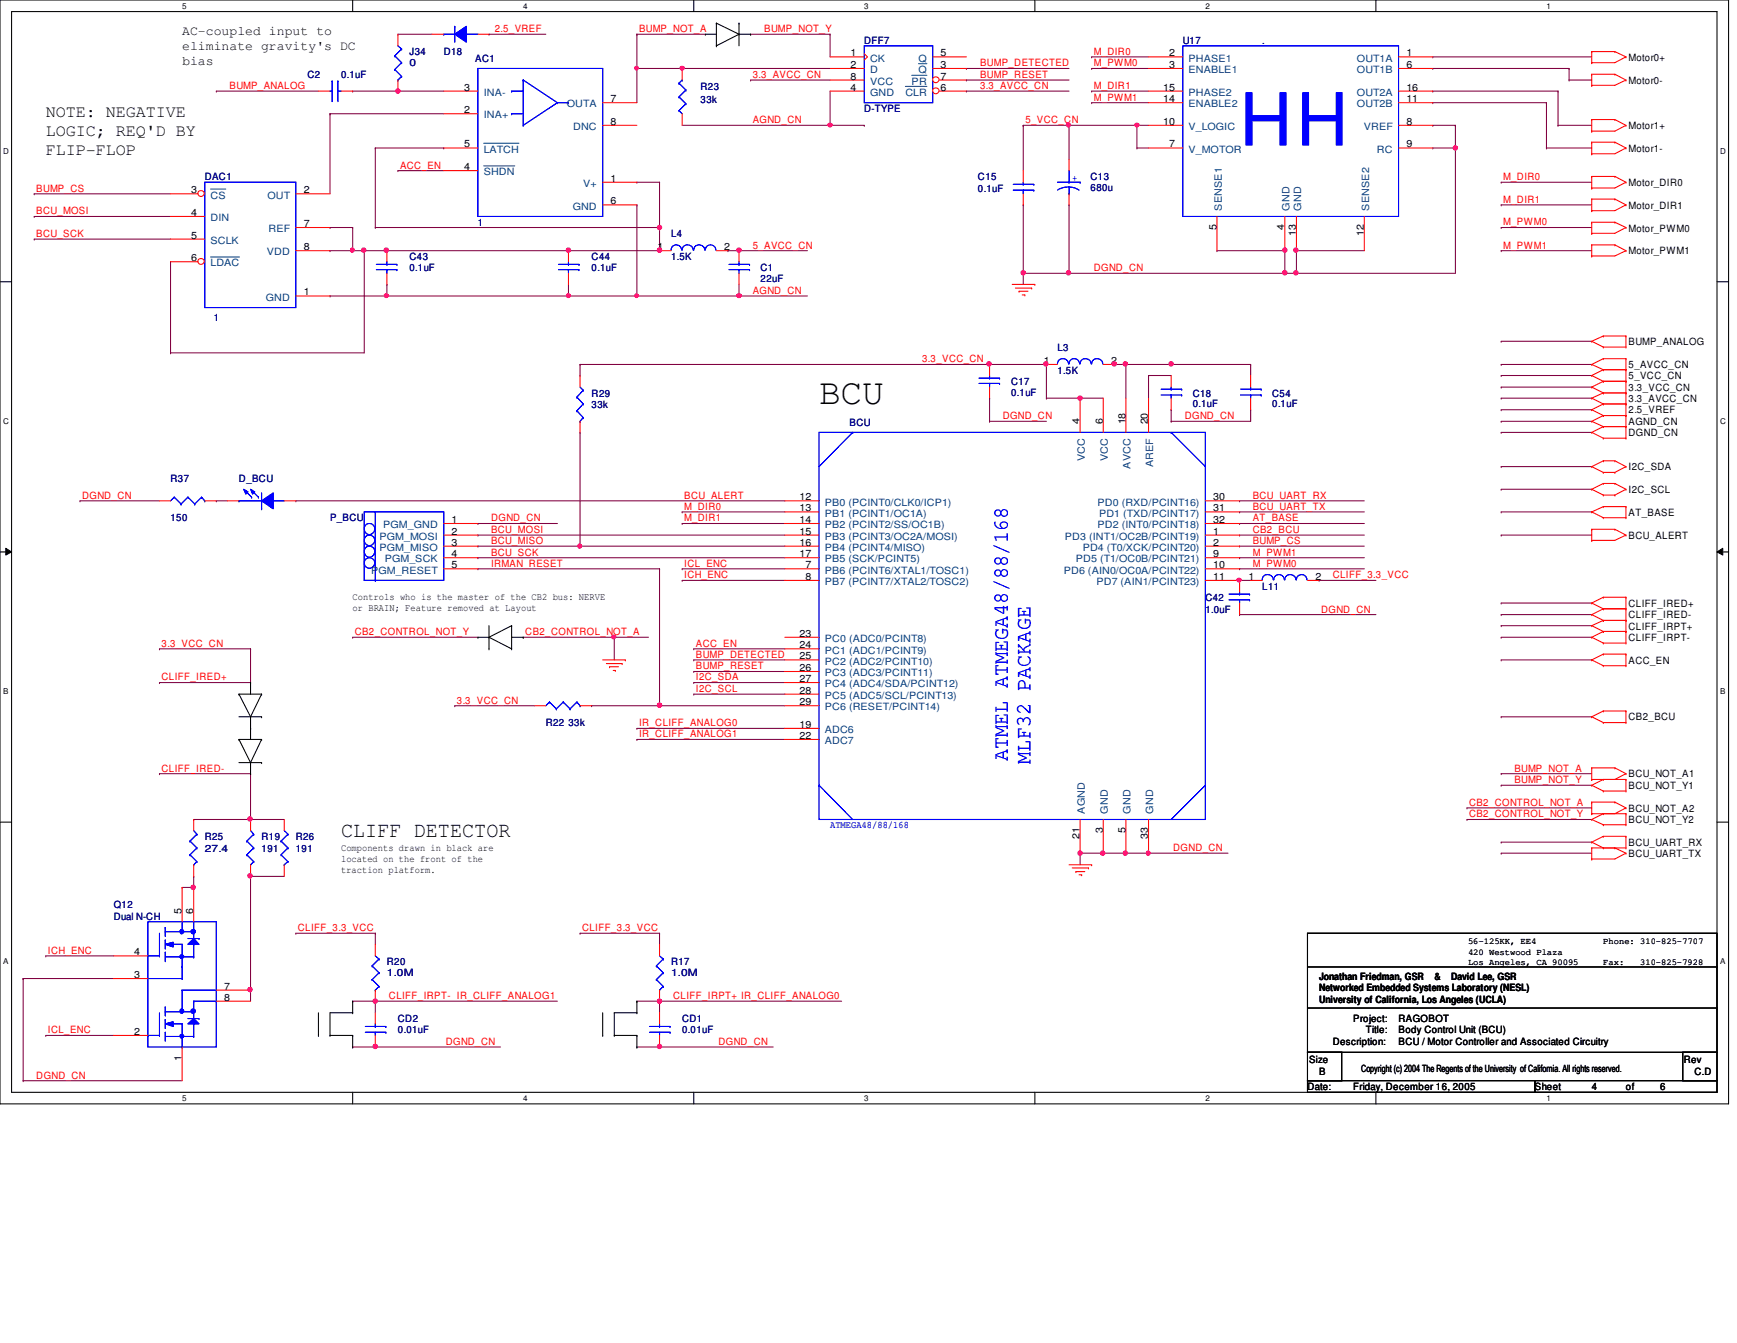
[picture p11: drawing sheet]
<svg xmlns="http://www.w3.org/2000/svg" width="279mm" height="216mm" viewBox="0 0 279 216" stroke-linecap="round" stroke-linejoin="round" font-family="sans-serif">
<defs><g id="words">
<text font-size="11.7" fill="#00f" x="199.4" y="23.4">HH</text>
<text font-size="5.8" x="131.7" y="65">BCU</text>
<g font-size="3.5" fill="#00f">
<text x="162.1" y="122.3" transform="rotate(-90 162.1 122.3)">ATMEL ATMEGA48/88/168</text>
<text x="165.8" y="122.8" transform="rotate(-90 165.8 122.8)">MLF32 PACKAGE</text>
</g>
<text font-size="3.5" x="54.9" y="134.5">CLIFF DETECTOR</text>
<g font-size="2.7">
<text x="7.4" y="18.8">NOTE: NEGATIVE</text>
<text x="7.4" y="21.8">LOGIC; REQ'D BY</text>
<text x="7.4" y="24.9">FLIP-FLOP</text>
</g>
<g font-size="2.1">
<text x="29.3" y="5.6">AC-coupled input to</text>
<text x="29.3" y="8">eliminate gravity's DC</text>
<text x="29.3" y="10.5">bias</text>
</g>
<g font-size="1.6" fill="#f00">
<text x="79.6" y="5.2">2.5_VREF</text>
<text x="102.8" y="5.2">BUMP_NOT_A</text>
<text x="122.9" y="5.2">BUMP_NOT_Y</text>
<text x="157.6" y="10.7">BUMP_DETECTED</text>
<text x="175.9" y="8.8">M_DIR0</text>
<text x="175.9" y="10.7">M_PWM0</text>
<text x="36.9" y="14.3">BUMP_ANALOG</text>
<text x="121.1" y="12.5">3.3_AVCC_CN</text>
<text x="157.6" y="14.3">3.3_AVCC_CN</text>
<text x="157.6" y="12.5">BUMP_RESET</text>
<text x="175.9" y="16.2">M_PWM1</text>
<text x="175.9" y="14.3">M_DIR1</text>
<text x="121.1" y="19.8">AGND_CN</text>
<text x="164.9" y="19.8">5_VCC_CN</text>
<text x="64.3" y="27.1">ACC_EN</text>
<text x="241.8" y="29">M_DIR0</text>
<text x="5.8" y="30.8">BUMP_CS</text>
<text x="5.8" y="34.5">BCU_MOSI</text>
<text x="241.8" y="32.6">M_DIR1</text>
<text x="5.8" y="38.1">BCU_SCK</text>
<text x="121.1" y="40">5_AVCC_CN</text>
<text x="241.8" y="36.2">M_PWM0</text>
<text x="241.8" y="40">M_PWM1</text>
<text x="121.1" y="47.2">AGND_CN</text>
<text x="175.9" y="43.6">DGND_CN</text>
<text x="148.3" y="58.3">3.3_VCC_CN</text>
<text x="161.3" y="67.4">DGND_CN</text>
<text x="190.6" y="67.4">DGND_CN</text>
<text x="13.2" y="80.2">DGND_CN</text>
<text x="79" y="83.8">DGND_CN</text>
<text x="110.1" y="82">M_DIR0</text>
<text x="110.1" y="83.8">M_DIR1</text>
<text x="110.1" y="80.2">BCU_ALERT</text>
<text x="201.5" y="80.2">BCU_UART_RX</text>
<text x="201.5" y="82">BCU_UART_TX</text>
<text x="201.5" y="83.8">AT_BASE</text>
<text x="79" y="87.5">BCU_MISO</text>
<text x="79" y="89.3">BCU_SCK</text>
<text x="79" y="85.7">BCU_MOSI</text>
<text x="201.5" y="87.5">BUMP_CS</text>
<text x="201.5" y="89.3">M_PWM1</text>
<text x="201.5" y="85.7">CB2_BCU</text>
<text x="79" y="91.1">IRMAN_RESET</text>
<text x="110.1" y="91.1">ICL_ENC</text>
<text x="110.1" y="93">ICH_ENC</text>
<text x="201.5" y="91.1">M_PWM0</text>
<text x="214.4" y="93">CLIFF_3.3_VCC</text>
<text x="212.5" y="98.5">DGND_CN</text>
<text x="26" y="104">3.3_VCC_CN</text>
<text x="57.1" y="102.1">CB2_CONTROL_NOT_Y</text>
<text x="84.5" y="102.1">CB2_CONTROL_NOT_A</text>
<text x="111.9" y="104">ACC_EN</text>
<text x="111.9" y="105.7">BUMP_DETECTED</text>
<text x="111.9" y="107.6">BUMP_RESET</text>
<text x="26" y="109.4">CLIFF_IRED+</text>
<text x="73.5" y="113.1">3.3_VCC_CN</text>
<text x="111.9" y="111.3">I2C_SCL</text>
<text x="111.9" y="109.4">I2C_SDA</text>
<text x="102.8" y="118.5">IR_CLIFF_ANALOG1</text>
<text x="102.8" y="116.8">IR_CLIFF_ANALOG0</text>
<text x="26" y="124">CLIFF_IRED-</text>
<text x="243.6" y="125.9">BUMP_NOT_Y</text>
<text x="243.6" y="124">BUMP_NOT_A</text>
<text x="236.3" y="131.4">CB2_CONTROL_NOT_Y</text>
<text x="236.3" y="129.5">CB2_CONTROL_NOT_A</text>
<text x="188.7" y="136.8">DGND_CN</text>
<text x="47.9" y="149.7">CLIFF_3.3_VCC</text>
<text x="93.6" y="149.7">CLIFF_3.3_VCC</text>
<text x="7.7" y="153.3">ICH_ENC</text>
<text x="62.6" y="160.6">CLIFF_IRPT- IR_CLIFF_ANALOG1</text>
<text x="108.3" y="160.6">CLIFF_IRPT+ IR_CLIFF_ANALOG0</text>
<text x="7.7" y="166.1">ICL_ENC</text>
<text x="71.7" y="168">DGND_CN</text>
<text x="115.6" y="168">DGND_CN</text>
<text x="5.8" y="173.4">DGND_CN</text>
</g>
<g font-size="1.6" fill="#000080">
<text x="65.9" y="8.9">J34</text>
<text x="65.9" y="10.7">0</text>
<text x="71.4" y="8.9">D18</text>
<text x="76.5" y="10">AC1</text>
<text x="139" y="7">DFF7</text>
<text x="190.2" y="7">U17</text>
<text x="203" y="7">.</text>
<text x="49.4" y="12.5">C2</text>
<text x="54.9" y="12.5">0.1uF</text>
<text x="112.7" y="14.4">R23</text>
<text x="112.7" y="16.6">33k</text>
<text x="139" y="18">D-TYPE</text>
<text x="32.9" y="29">DAC1</text>
<text x="157.3" y="29">C15</text>
<text x="175.4" y="29">C13</text>
<text x="157.3" y="30.8">0.1uF</text>
<text x="175.4" y="30.6">680u</text>
<text x="65.9" y="41.8">C43</text>
<text x="76.9" y="36.3">1</text>
<text x="95.2" y="41.8">C44</text>
<text x="107.9" y="38.1">L4</text>
<text x="107.9" y="41.8">1.5K</text>
<text x="65.9" y="43.6">0.1uF</text>
<text x="95.2" y="43.6">0.1uF</text>
<text x="122.3" y="43.6">C1</text>
<text x="122.3" y="45.3">22uF</text>
<text x="34.4" y="51.6">1</text>
<text x="170.1" y="56.4">L3</text>
<text x="95.2" y="63.8">R29</text>
<text x="95.2" y="65.5">33k</text>
<text x="162.6" y="61.9">C17</text>
<text x="162.6" y="63.6">0.1uF</text>
<text x="170.1" y="60.1">1.5K</text>
<text x="191.9" y="63.8">C18</text>
<text x="191.9" y="65.4">0.1uF</text>
<text x="204.6" y="63.8">C54</text>
<text x="204.6" y="65.4">0.1uF</text>
<text x="136.7" y="68.5">BCU</text>
<text x="27.4" y="77.5">R37</text>
<text x="38.4" y="77.5">D_BCU</text>
<text x="27.4" y="83.8">150</text>
<text x="53.1" y="83.8">P_BCU</text>
<text x="203" y="94.8">L11</text>
<text x="193.9" y="96.7">C42</text>
<text x="193.9" y="98.5">1.0uF</text>
<text x="87.8" y="116.8">R22 33k</text>
<text x="32.9" y="135">R25</text>
<text x="32.9" y="136.9">27.4</text>
<text x="42.1" y="135">R19</text>
<text x="42.1" y="136.9">191</text>
<text x="47.6" y="135">R26</text>
<text x="47.6" y="136.9">191</text>
<text x="18.3" y="146">Q12</text>
<text x="18.3" y="147.8">Dual N-CH</text>
<text x="62.2" y="155.2">R20</text>
<text x="107.9" y="155.2">R17</text>
<text x="62.2" y="157">1.0M</text>
<text x="107.9" y="157">1.0M</text>
<text x="64" y="164.3">CD2</text>
<text x="64" y="166.1">0.01uF</text>
<text x="109.7" y="164.3">CD1</text>
<text x="109.7" y="166.1">0.01uF</text>
</g>
<g font-size="1.6">
<text x="136.8" y="9.1">1</text>
<text x="136.8" y="10.9">2</text>
<text x="151.3" y="10.9">3</text>
<text x="151.3" y="9.1">5</text>
<text x="188" y="9.1">2</text>
<text x="188" y="10.9">3</text>
<text x="226.2" y="9.1">1</text>
<text x="226.2" y="10.9">6</text>
<text x="262" y="9.8">Motor0+</text>
<text x="74.7" y="14.6">3</text>
<text x="98.2" y="16.4">7</text>
<text x="136.8" y="14.6">4</text>
<text x="136.8" y="12.8">8</text>
<text x="151.3" y="14.6">6</text>
<text x="151.3" y="12.8">7</text>
<text x="187.1" y="16.4">14</text>
<text x="187.1" y="14.6">15</text>
<text x="226.2" y="16.4">11</text>
<text x="226.2" y="14.6">16</text>
<text x="262" y="13.5">Motor0-</text>
<text x="74.7" y="18.2">2</text>
<text x="74.7" y="23.7">5</text>
<text x="98.2" y="20.1">8</text>
<text x="187.1" y="20.1">10</text>
<text x="188" y="23.7">7</text>
<text x="226.2" y="20.1">8</text>
<text x="226.2" y="23.7">9</text>
<text x="262" y="20.7">Motor1+</text>
<text x="74.7" y="27.3">4</text>
<text x="98.2" y="29.2">1</text>
<text x="262" y="24.4">Motor1-</text>
<text x="262" y="29.9">Motor_DIR0</text>
<text x="30.7" y="31.1">3</text>
<text x="30.7" y="34.7">4</text>
<text x="48.9" y="31.1">2</text>
<text x="98.2" y="32.9">6</text>
<text x="262" y="33.5">Motor_DIR1</text>
<text x="30.7" y="38.4">5</text>
<text x="30.7" y="42">6</text>
<text x="48.9" y="36.5">7</text>
<text x="48.9" y="40.2">8</text>
<text x="105.7" y="40.2">1</text>
<text x="116.5" y="40.2">2</text>
<text x="195.7" y="37" transform="rotate(-90 195.7 37)">5</text>
<text x="206.6" y="37" transform="rotate(-90 206.6 37)">4</text>
<text x="208.4" y="37.9" transform="rotate(-90 208.4 37.9)">13</text>
<text x="219.4" y="37.9" transform="rotate(-90 219.4 37.9)">12</text>
<text x="262" y="40.9">Motor_PWM1</text>
<text x="262" y="37.3">Motor_PWM0</text>
<text x="48.9" y="47.5">1</text>
<text x="167.9" y="58.5">1</text>
<text x="178.7" y="58.5">2</text>
<text x="262" y="55.5">BUMP_ANALOG</text>
<text x="262" y="59.2">5_AVCC_CN</text>
<text x="262" y="62.8">3.3_VCC_CN</text>
<text x="262" y="61">5_VCC_CN</text>
<text x="262" y="64.7">3.3_AVCC_CN</text>
<text x="173.7" y="68.2" transform="rotate(-90 173.7 68.2)">4</text>
<text x="177.4" y="68.2" transform="rotate(-90 177.4 68.2)">6</text>
<text x="181" y="68.2" transform="rotate(-90 181 68.2)">18</text>
<text x="184.7" y="68.2" transform="rotate(-90 184.7 68.2)">20</text>
<text x="262" y="68.3">AGND_CN</text>
<text x="262" y="70.1">DGND_CN</text>
<text x="262" y="66.5">2.5_VREF</text>
<text x="262" y="75.6">I2C_SDA</text>
<text x="128.6" y="80.4">12</text>
<text x="128.6" y="82.2">13</text>
<text x="195.2" y="80.4">30</text>
<text x="195.2" y="82.2">31</text>
<text x="262" y="83">AT_BASE</text>
<text x="262" y="79.2">I2C_SCL</text>
<text x="72.6" y="84.1">1</text>
<text x="72.6" y="85.9">2</text>
<text x="72.6" y="87.7">3</text>
<text x="72.6" y="89.6">4</text>
<text x="128.6" y="84.1">14</text>
<text x="128.6" y="85.9">15</text>
<text x="128.6" y="87.7">16</text>
<text x="128.6" y="89.6">17</text>
<text x="195.2" y="84.1">32</text>
<text x="195.2" y="85.9">1</text>
<text x="195.2" y="87.7">2</text>
<text x="195.2" y="89.6">9</text>
<text x="262" y="86.6">BCU_ALERT</text>
<text x="72.6" y="91.4">5</text>
<text x="129.5" y="91.4">7</text>
<text x="129.5" y="93.2">8</text>
<text x="195.2" y="91.4">10</text>
<text x="195.2" y="93.2">11</text>
<text x="200.8" y="93.2">1</text>
<text x="211.6" y="93.2">2</text>
<text x="56.7" y="96.5">Controls who is the master of the CB2 bus: NERVE</text>
<text x="56.7" y="98.3">or BRAIN; Feature removed at Layout</text>
<text x="262" y="97.5">CLIFF_IRED+</text>
<text x="262" y="99.4">CLIFF_IRED-</text>
<text x="262" y="101.3">CLIFF_IRPT+</text>
<text x="128.6" y="102.4">23</text>
<text x="128.6" y="104.2">24</text>
<text x="128.6" y="106">25</text>
<text x="128.6" y="107.9">26</text>
<text x="262" y="106.7">ACC_EN</text>
<text x="262" y="103">CLIFF_IRPT-</text>
<text x="128.6" y="109.6">27</text>
<text x="128.6" y="111.5">28</text>
<text x="128.6" y="113.4">29</text>
<text x="128.6" y="118.8">22</text>
<text x="128.6" y="117">19</text>
<text x="262" y="115.8">CB2_BCU</text>
<text x="262" y="125">BCU_NOT_A1</text>
<text x="262" y="130.5">BCU_NOT_A2</text>
<text x="262" y="126.8">BCU_NOT_Y1</text>
<text x="54.9" y="136.7">Components drawn in black are</text>
<text x="173.7" y="134.9" transform="rotate(-90 173.7 134.9)">21</text>
<text x="177.4" y="133.9" transform="rotate(-90 177.4 133.9)">3</text>
<text x="181" y="133.9" transform="rotate(-90 181 133.9)">5</text>
<text x="184.7" y="134.9" transform="rotate(-90 184.7 134.9)">33</text>
<text x="262" y="132.3">BCU_NOT_Y2</text>
<text x="262" y="137.8">BCU_UART_TX</text>
<text x="262" y="136">BCU_UART_RX</text>
<text x="54.9" y="138.5">located on the front of the</text>
<text x="54.9" y="140.3">traction platform.</text>
<text x="29.2" y="146.9" transform="rotate(-90 29.2 146.9)">5</text>
<text x="31.1" y="146.9" transform="rotate(-90 31.1 146.9)">6</text>
<text x="21.6" y="153.6">4</text>
<text x="21.6" y="157.2">3</text>
<text x="36.1" y="160.9">8</text>
<text x="36.1" y="159.1">7</text>
<text x="212.2" y="159.3">Networked Embedded Systems Laboratory (NESL)</text>
<text x="212.2" y="161.3">University of California, Los Angeles (UCLA)</text>
<text x="212.2" y="157.6">Jonathan Friedman, GSR</text>
<text x="230.7" y="157.6">&amp;</text>
<text x="233.4" y="157.6">David Lee, GSR</text>
<text x="21.6" y="166.4">2</text>
<text x="214.4" y="168">Description:</text>
<text x="217.7" y="164.3">Project:</text>
<text x="219.7" y="166.1">Title:</text>
<text x="225" y="164.3">RAGOBOT</text>
<text x="225" y="166.1">Body Control Unit (BCU)</text>
<text x="225" y="168">BCU / Motor Controller and Associated Circuitry</text>
<text x="29.2" y="170.5" transform="rotate(-90 29.2 170.5)">1</text>
<text x="210.6" y="170.9">Size</text>
<text x="212.2" y="172.9">B</text>
<text x="218.9" y="172.3">Copyright (c) 2004 The Regents of the University of California. All rights reserved.</text>
<text x="270.8" y="170.9">Rev</text>
<text x="272.5" y="172.9">C.D</text>
<text x="210.3" y="175.3">Date:</text>
<text x="217.7" y="175.3">Friday, December 16, 2005</text>
<text x="246.9" y="175.3">Sheet</text>
<text x="256" y="175.3">4</text>
<text x="261.5" y="175.3">of</text>
<text x="267" y="175.3">6</text>
</g>
<g font-size="1.6" fill="#004080">
<text x="140" y="9.9">CK</text>
<text x="140" y="11.8">D</text>
<text x="147.7" y="11.8">Q</text>
<text x="147.7" y="9.9">Q</text>
<text x="191.2" y="9.9">PHASE1</text>
<text x="191.2" y="11.8">ENABLE1</text>
<text x="218.3" y="9.9">OUT1A</text>
<text x="218.3" y="11.8">OUT1B</text>
<text x="77.8" y="15.4">INA-</text>
<text x="91.2" y="17.3">OUTA</text>
<text x="140" y="15.4">GND</text>
<text x="140" y="13.6">VCC</text>
<text x="145.6" y="15.4">CLR</text>
<text x="146.6" y="13.6">PR</text>
<text x="191.2" y="17.3">ENABLE2</text>
<text x="191.2" y="15.4">PHASE2</text>
<text x="218.3" y="17.3">OUT2B</text>
<text x="218.3" y="15.4">OUT2A</text>
<text x="77.8" y="19">INA+</text>
<text x="92.2" y="20.9">DNC</text>
<text x="191.2" y="20.9">V_LOGIC</text>
<text x="219.4" y="20.9">VREF</text>
<text x="77.8" y="28.2">SHDN</text>
<text x="77.8" y="24.6">LATCH</text>
<text x="191.2" y="24.6">V_MOTOR</text>
<text x="221.5" y="24.6">RC</text>
<text x="33.9" y="31.9">CS</text>
<text x="33.9" y="35.6">DIN</text>
<text x="43" y="31.9">OUT</text>
<text x="92.1" y="33.7">GND</text>
<text x="93.8" y="30.1">V+</text>
<text x="196.5" y="33.9" transform="rotate(-90 196.5 33.9)">SENSE1</text>
<text x="207.4" y="33.9" transform="rotate(-90 207.4 33.9)">GND</text>
<text x="209.3" y="33.9" transform="rotate(-90 209.3 33.9)">GND</text>
<text x="220.2" y="33.9" transform="rotate(-90 220.2 33.9)">SENSE2</text>
<text x="33.9" y="39.2">SCLK</text>
<text x="42.9" y="41.1">VDD</text>
<text x="43.2" y="37.3">REF</text>
<text x="33.9" y="42.8">LDAC</text>
<text x="42.8" y="48.3">GND</text>
<text x="174.5" y="74.2" transform="rotate(-90 174.5 74.2)">VCC</text>
<text x="178.2" y="74.2" transform="rotate(-90 178.2 74.2)">VCC</text>
<text x="181.9" y="75.4" transform="rotate(-90 181.9 75.4)">AVCC</text>
<text x="185.5" y="75.1" transform="rotate(-90 185.5 75.1)">AREF</text>
<text x="132.7" y="81.3">PB0 (PCINT0/CLK0/ICP1)</text>
<text x="132.7" y="83.1">PB1 (PCINT1/OC1A)</text>
<text x="176.5" y="81.3">PD0 (RXD/PCINT16)</text>
<text x="176.8" y="83.1">PD1 (TXD/PCINT17)</text>
<text x="61" y="86.8">PGM_MOSI</text>
<text x="61" y="88.6">PGM_MISO</text>
<text x="61.6" y="84.9">PGM_GND</text>
<text x="132.7" y="84.9">PB2 (PCINT2/SS/OC1B)</text>
<text x="132.7" y="86.8">PB3 (PCINT3/OC2A/MOSI)</text>
<text x="132.7" y="88.6">PB4 (PCINT4/MISO)</text>
<text x="171.3" y="86.8">PD3 (INT1/OC2B/PCINT19)</text>
<text x="174.2" y="88.6">PD4 (T0/XCK/PCINT20)</text>
<text x="176.5" y="84.9">PD2 (INT0/PCINT18)</text>
<text x="59.7" y="92.2">PGM_RESET</text>
<text x="61.9" y="90.4">PGM_SCK</text>
<text x="132.7" y="90.4">PB5 (SCK/PCINT5)</text>
<text x="132.7" y="92.2">PB6 (PCINT6/XTAL1/TOSC1)</text>
<text x="132.7" y="94.1">PB7 (PCINT7/XTAL2/TOSC2)</text>
<text x="171.1" y="92.2">PD6 (AIN0/OC0A/PCINT22)</text>
<text x="173.1" y="90.4">PD5 (T1/OC0B/PCINT21)</text>
<text x="176.4" y="94.1">PD7 (AIN1/PCINT23)</text>
<text x="132.7" y="103.2">PC0 (ADC0/PCINT8)</text>
<text x="132.7" y="105.1">PC1 (ADC1/PCINT9)</text>
<text x="132.7" y="106.8">PC2 (ADC2/PCINT10)</text>
<text x="132.7" y="108.7">PC3 (ADC3/PCINT11)</text>
<text x="132.7" y="110.5">PC4 (ADC4/SDA/PCINT12)</text>
<text x="132.7" y="112.4">PC5 (ADC5/SCL/PCINT13)</text>
<text x="132.7" y="119.6">ADC7</text>
<text x="132.7" y="114.2">PC6 (RESET/PCINT14)</text>
<text x="132.7" y="117.9">ADC6</text>
<text x="174.5" y="130.8" transform="rotate(-90 174.5 130.8)">AGND</text>
<text x="178.2" y="130.8" transform="rotate(-90 178.2 130.8)">GND</text>
<text x="181.9" y="130.8" transform="rotate(-90 181.9 130.8)">GND</text>
<text x="185.5" y="130.8" transform="rotate(-90 185.5 130.8)">GND</text>
</g>
<g font-size="1.6" fill="#00f">
<text x="172.5" y="29">+</text>
<text x="133.5" y="133.1">ATMEGA48/88/168</text>
</g>
<g font-size="1.4">
<text x="236.1" y="151.8">56-125KK, EE4</text>
<text x="236.1" y="153.5">420 Westwood Plaza</text>
<text x="236.1" y="155.2">Los Angeles, CA 90095</text>
<text x="257.9" y="151.8">Phone: 310-825-7707</text>
<text x="257.9" y="155.2">Fax:</text>
<text x="263.8" y="155.2">310-825-7928</text>
</g>
<g font-size="1.3">
<text x="29.3" y="1.4">5</text>
<text x="84.2" y="1.4">4</text>
<text x="139" y="1.4">3</text>
<text x="193.9" y="1.4">2</text>
<text x="248.8" y="1.4">1</text>
<text x=".5" y="24.7">D</text>
<text x="276.7" y="24.7">D</text>
<text x=".5" y="68.2">C</text>
<text x="276.7" y="68.2">C</text>
<text x=".5" y="111.6">B</text>
<text x="276.7" y="111.6">B</text>
<text x=".5" y="155">A</text>
<text x="276.7" y="155">A</text>
<text x="29.3" y="177">5</text>
<text x="84.2" y="177">4</text>
<text x="139" y="177">3</text>
<text x="193.9" y="177">2</text>
<text x="248.8" y="177">1</text>
</g>
</g></defs>
<path d="M0 0h278v177.5h-278zM1.9 1.9h274.3v173.7h-274.3z" fill="none" stroke="#000" stroke-width=".17"/>
<g fill="#fff">
<path d="M29.3 .3h.7v1.4h-.7z"/>
<path d="M29.3 175.9h.7v1.4h-.7z"/>
</g>
<path d="M56.7 0v1.9M56.7 175.6v1.9" fill="none" stroke="#000" stroke-width=".17"/>
<g fill="#fff">
<path d="M84.2 .3h.6v1.4h-.6z"/>
<path d="M84.2 175.9h.6v1.4h-.6z"/>
</g>
<path d="M111.6 0v1.9M111.6 175.6v1.9" fill="none" stroke="#000" stroke-width=".17"/>
<g fill="#fff">
<path d="M139 .3h.7v1.4h-.7z"/>
<path d="M139 175.9h.7v1.4h-.7z"/>
</g>
<path d="M166.5 0v1.9M166.5 175.6v1.9" fill="none" stroke="#000" stroke-width=".17"/>
<g fill="#fff">
<path d="M193.9 .3h.7v1.4h-.7z"/>
<path d="M193.9 175.9h.7v1.4h-.7z"/>
</g>
<path d="M221.3 0v1.9M221.3 175.6v1.9" fill="none" stroke="#000" stroke-width=".17"/>
<g fill="#fff">
<path d="M248.8 .3h.6v1.4h-.6z"/>
<path d="M248.8 175.9h.6v1.4h-.6z"/>
<path d="M.5 23.5h.9v1.5h-.9z"/>
<path d="M276.7 23.5h.9v1.5h-.9z"/>
<path d="M.5 67h.9v1.4h-.9z"/>
<path d="M276.7 67h.9v1.4h-.9z"/>
</g>
<path d="M0 45.3h1.9M276.2 45.3h1.8" fill="none" stroke="#000" stroke-width=".17"/>
<g fill="#fff">
<path d="M.5 110.4h.9v1.4h-.9z"/>
<path d="M276.7 110.4h.8v1.4h-.8z"/>
</g>
<path d="M0 88.7h1.9M276.2 88.7h1.8" fill="none" stroke="#000" stroke-width=".17"/>
<path d="M.9 88.1l1 .6-1 .5zM276.2 88.7l.9-.6v1.1z" fill="#000"/>
<path d="M.9 88.1l1 .6-1 .5zM276.2 88.7l.9-.6v1.1z" fill="none" stroke="#000" stroke-width=".16"/>
<g fill="#fff">
<path d="M.5 153.8h.8v1.5h-.8z"/>
<path d="M276.7 153.8h.8v1.5h-.8z"/>
</g>
<path d="M0 132.2h1.9M276.2 132.2h1.8" fill="none" stroke="#000" stroke-width=".17"/>
<path d="M195.7 40.3h.1M195.7 40.3h11M208.5 40.3h.1M208.5 40.3h11" fill="none" stroke="#800040" stroke-width=".17"/>
<circle cx="208.4" cy="40.2" r=".35" fill="#f0f"/>
<circle cx="208.4" cy="40.2" r=".35" fill="none" stroke="#f0f" stroke-width=".17"/>
<path d="M241.5 106.1h.1M241.5 106.1h14.5M106.1 168.3h.1M106.1 168.3h18.3" fill="none" stroke="#800040" stroke-width=".17"/>
<circle cx="106.1" cy="168.2" r=".35" fill="#f0f"/>
<circle cx="106.1" cy="168.2" r=".35" fill="none" stroke="#f0f" stroke-width=".17"/>
<path d="M175.6 16.5h.1M175.6 16.5h9.1M93.3 150h.1M93.3 150h12.8M106.1 150h.1M106.1 150v1.8M102.4 168.3h.1M102.4 161h.1M102.4 168.3h3.7M102.4 161h33M106.1 161h.1M106.1 161v1.8" fill="none" stroke="#800040" stroke-width=".17"/>
<circle cx="106.1" cy="160.9" r=".35" fill="#f0f"/>
<circle cx="106.1" cy="160.9" r=".35" fill="none" stroke="#f0f" stroke-width=".17"/>
<path d="M102.4 11h.1M102.4 11v5.5M230.5 9.1h.1M230.5 11h.1M230.5 9.1h25.5M230.5 11h21.9M118.9 47.6h.1M118.9 47.6h11M241.5 54.9h.1M241.5 54.9h14.5" fill="none" stroke="#800040" stroke-width=".17"/>
<circle cx="118.9" cy="47.5" r=".33" fill="#f0f"/>
<circle cx="118.9" cy="47.5" r=".33" fill="none" stroke="#f0f" stroke-width=".17"/>
<path d="M5.5 31.2h.1M5.5 34.8h.1M5.5 31.2h21.9M5.5 34.8h21.9M102.4 32.9h.1M102.4 32.9v14.7M53.1 47.6h.1M62.2 45.7h.1M62.2 47.6h.1M62.2 45.7v1.9M91.4 45.7h.1M91.4 45.7v1.9h-38.3" fill="none" stroke="#800040" stroke-width=".17"/>
<circle cx="62.2" cy="47.5" r=".33" fill="#f0f"/>
<circle cx="62.2" cy="47.5" r=".33" fill="none" stroke="#f0f" stroke-width=".17"/>
<path d="M109.7 11h.1M109.7 11h23.8" fill="none" stroke="#800040" stroke-width=".17"/>
<circle cx="109.7" cy="11" r=".33" fill="#f0f"/>
<circle cx="109.7" cy="11" r=".33" fill="none" stroke="#f0f" stroke-width=".17"/>
<g fill="none" stroke="#800040" stroke-width=".17">
<path d="M53.1 18.3h.1M53.1 18.3h18.3M53.1 18.3v12.9M102.4 5.5h.1M102.4 5.5h11.1M5.5 38.4h.1M5.5 38.4h21.9M53.1 36.6h.1M53.1 36.6h3.6M56.7 36.6h.1M56.7 36.6v3.7h-3.6M102.4 29.3h.1"/>
<path d="M102.4 29.3h3.7M27.4 42.1h.1M27.4 56.7h.1M27.4 42.1v14.6M27.4 56.7h31.2M53.1 40.3h.1M91.4 47.6h.1M91.4 47.6h11M241.5 62.2h.1M241.5 67.7h.1M241.5 62.2h14.5M241.5 67.7h14.5"/>
</g>
<circle cx="91.4" cy="47.5" r=".33" fill="#f0f"/>
<circle cx="91.4" cy="47.5" r=".33" fill="none" stroke="#f0f" stroke-width=".17"/>
<path d="M106.1 36.6h.1M106.1 36.6v3.7M62.2 40.3h.1M62.2 40.3h29.2" fill="none" stroke="#800040" stroke-width=".17"/>
<circle cx="62.1" cy="40.2" r=".35" fill="#f0f"/>
<circle cx="62.1" cy="40.2" r=".35" fill="none" stroke="#f0f" stroke-width=".17"/>
<path d="M252.4 11h.1M252.4 12.9h.1M252.4 11v1.9M252.4 12.9h3.6M58.6 40.3h.1M58.6 40.3h3.6M91.4 40.3h.1M91.4 40.3h14.7" fill="none" stroke="#800040" stroke-width=".17"/>
<circle cx="106.1" cy="40.2" r=".35" fill="#f0f"/>
<circle cx="106.1" cy="40.2" r=".35" fill="none" stroke="#f0f" stroke-width=".17"/>
<circle cx="91.4" cy="40.2" r=".35" fill="#f0f"/>
<circle cx="91.4" cy="40.2" r=".35" fill="none" stroke="#f0f" stroke-width=".17"/>
<path d="M120.7 5.5h.1M120.7 5.5h12.8M230.5 14.6h.1M230.5 14.6h20.1M241.5 75h.1M241.5 78.7h.1M241.5 75h14.5M241.5 78.7h14.5M40.3 159.2h.1M40.3 159.2v1.8" fill="none" stroke="#800040" stroke-width=".17"/>
<circle cx="40.2" cy="159.1" r=".35" fill="#f0f"/>
<circle cx="40.2" cy="159.1" r=".35" fill="none" stroke="#f0f" stroke-width=".17"/>
<path d="M31.2 140.9h.1M31.2 140.9v1.8" fill="none" stroke="#800040" stroke-width=".17"/>
<circle cx="31.1" cy="142.7" r=".35" fill="#f0f"/>
<circle cx="31.1" cy="142.7" r=".35" fill="none" stroke="#f0f" stroke-width=".17"/>
<path d="M25.7 124.4h.1M25.7 124.4h14.6M31.2 131.7h.1M40.3 124.4h.1M40.3 124.4v7.3h-9.1M29.3 142.7h.1M29.3 142.7h1.9" fill="none" stroke="#800040" stroke-width=".17"/>
<circle cx="40.2" cy="131.6" r=".35" fill="#f0f"/>
<circle cx="40.2" cy="131.6" r=".35" fill="none" stroke="#f0f" stroke-width=".17"/>
<path d="M3.7 157.3h.1M3.7 157.3h14.6M3.7 157.3v16.4M40.3 140.9h.1M40.3 140.9v18.3M3.7 173.7h.1M3.7 173.7h25.6" fill="none" stroke="#800040" stroke-width=".17"/>
<circle cx="40.2" cy="140.8" r=".35" fill="#f0f"/>
<circle cx="40.2" cy="140.8" r=".35" fill="none" stroke="#f0f" stroke-width=".17"/>
<path d="M7.4 153.7h.1M7.4 153.7h10.9M7.4 166.5h.1M7.4 166.5h10.9M60.4 168.3h.1M60.4 168.3h20.1" fill="none" stroke="#800040" stroke-width=".17"/>
<circle cx="60.4" cy="168.2" r=".35" fill="#f0f"/>
<circle cx="60.4" cy="168.2" r=".35" fill="none" stroke="#f0f" stroke-width=".17"/>
<g fill="none" stroke="#800040" stroke-width=".17">
<path d="M250.6 14.6h.1M250.6 14.6v5.6M250.6 20.2h.1M250.6 20.2h5.4M25.7 104.3h.1M25.7 109.7h.1M25.7 104.3h14.6M40.3 104.3h.1M40.3 104.3v5.4h-14.6M40.3 131.7h.1M40.3 131.7h5.4M40.3 140.9h.1"/>
<path d="M40.3 140.9h5.4M47.6 150h.1M47.6 150h12.8M60.4 150h.1M60.4 150v1.8M56.7 168.3h.1M56.7 168.3h3.7M60.4 161h.1M60.4 161v1.8M60.4 161h29.3"/>
</g>
<circle cx="60.4" cy="160.9" r=".35" fill="#f0f"/>
<circle cx="60.4" cy="160.9" r=".35" fill="none" stroke="#f0f" stroke-width=".17"/>
<g fill="none" stroke="#800040" stroke-width=".17">
<path d="M230.5 16.5h.1M230.5 16.5h18.3M248.8 16.5h.1M248.8 16.5v7.3M230.5 20.2h.1M230.5 20.2h3.6M248.8 23.8h.1M248.8 23.8h7.2M117.1 40.3h.1M117.1 40.3h1.8M118.9 47.6h.1M118.9 45.7v1.9"/>
<path d="M241.5 60.4h.1M241.5 69.5h.1M241.5 60.4h14.5M241.5 69.5h14.5M241.5 82.3h.1M241.5 82.3h14.5M56.7 161h.1M56.7 161h3.7"/>
</g>
<circle cx="118.9" cy="47.5" r=".33" fill="#f0f"/>
<circle cx="118.9" cy="47.5" r=".33" fill="none" stroke="#f0f" stroke-width=".17"/>
<path d="M102.4 47.6h.1M102.4 47.6h16.5" fill="none" stroke="#800040" stroke-width=".17"/>
<circle cx="102.4" cy="47.5" r=".31" fill="#f0f"/>
<circle cx="102.4" cy="47.5" r=".31" fill="none" stroke="#f0f" stroke-width=".17"/>
<path d="M234.1 23.8h.1M234.1 23.8v20.1" fill="none" stroke="#800040" stroke-width=".17"/>
<circle cx="234.1" cy="23.8" r=".35" fill="#f0f"/>
<circle cx="234.1" cy="23.8" r=".35" fill="none" stroke="#f0f" stroke-width=".17"/>
<path d="M102.4 5.5h.1M102.4 5.5v5.5M230.5 23.8h.1M230.5 23.8h3.6M208.5 43.9h.1M208.5 43.9h25.6M236 131.7h.1M236 129.9h.1M236 131.7h20M236 129.9h20" fill="none" stroke="#800040" stroke-width=".17"/>
<circle cx="208.4" cy="43.8" r=".35" fill="#f0f"/>
<circle cx="208.4" cy="43.8" r=".35" fill="none" stroke="#f0f" stroke-width=".17"/>
<g fill="none" stroke="#800040" stroke-width=".17">
<path d="M60.4 36.6h.1M60.4 36.6h45.7M64 27.4h.1M64 27.4h7.4M164.6 20.2h.1M164.6 20.2h7.4M182.9 20.2h.1M182.9 23.8h.1M182.9 20.2h1.8M182.9 23.8h1.8M241.5 58.6h.1M241.5 58.6h14.5"/>
<path d="M241.5 65.9h.1M241.5 65.9h14.5M241.5 126.2h.1M241.5 124.4h.1M241.5 126.2h14.5M241.5 124.4h14.5"/>
</g>
<circle cx="106.1" cy="36.6" r=".35" fill="#f0f"/>
<circle cx="106.1" cy="36.6" r=".35" fill="none" stroke="#f0f" stroke-width=".17"/>
<path d="M106.1 29.3h.1M106.1 29.3v7.3M182.9 20.2h.1M182.9 20.2v3.6" fill="none" stroke="#800040" stroke-width=".17"/>
<circle cx="182.9" cy="20.1" r=".33" fill="#f0f"/>
<circle cx="182.9" cy="20.1" r=".33" fill="none" stroke="#f0f" stroke-width=".17"/>
<g fill="none" stroke="#800040" stroke-width=".17">
<path d="M102.4 11h.1M102.4 11h7.3M60.4 23.8h.1M60.4 23.8v12.8M60.4 23.8h11M71.4 23.8h.1M164.6 20.2h.1M164.6 20.2v7.2M172 20.2h.1M172 20.2v5.5M241.5 96.9h.1M241.5 98.8h.1"/>
<path d="M241.5 96.9h14.5M241.5 98.8h14.5M241.5 100.6h.1M241.5 102.4h.1M241.5 100.6h14.5M241.5 102.4h14.5"/>
</g>
<circle cx="102.4" cy="11" r=".31" fill="#f0f"/>
<circle cx="102.4" cy="11" r=".31" fill="none" stroke="#f0f" stroke-width=".17"/>
<path d="M155.4 14.6h.1M155.4 14.6h16.6M109.7 20.2h23.8M133.5 20.2h.1M241.5 29.3h.1M241.5 32.9h.1M241.5 36.6h.1M241.5 29.3h14.5M241.5 32.9h14.5M241.5 36.6h14.5M241.5 40.3h.1M241.5 40.3h14.5" fill="none" stroke="#800040" stroke-width=".17"/>
<circle cx="133.5" cy="20.1" r=".33" fill="#f0f"/>
<circle cx="133.5" cy="20.1" r=".33" fill="none" stroke="#f0f" stroke-width=".17"/>
<g fill="none" stroke="#800040" stroke-width=".17">
<path d="M133.5 14.6v5.6M155.4 11h.1M155.4 12.9h.1M155.4 11h16.6M155.4 12.9h16.6M133.5 20.2h.1M133.5 20.2h5.5M139 20.2h.1M93.3 58.6v1.8M179.2 58.6h.1M179.2 58.6h1.9M93.3 69.5h.1"/>
<path d="M93.3 60.4h.1M93.3 69.5v18.3h-16.4M76.9 87.8h.1M241.5 86h.1M241.5 86h14.5M56.7 102.4h.1M56.7 102.4h20.2M73.2 113.5h.1M73.2 113.5h12.8M98.8 102.4h.1M98.8 102.4h5.5M241.5 115.2h.1"/>
<path d="M241.5 115.2h14.5M241.5 135.4h.1M241.5 137.2h.1M241.5 135.4h14.5M241.5 137.2h14.5"/>
</g>
<circle cx="179.2" cy="58.5" r=".35" fill="#f0f"/>
<circle cx="179.2" cy="58.5" r=".35" fill="none" stroke="#f0f" stroke-width=".17"/>
<path d="M175.6 9.1h.1M175.6 9.1h9.1M206.7 40.3h.1M206.7 40.3v3.6" fill="none" stroke="#800040" stroke-width=".17"/>
<circle cx="206.7" cy="40.2" r=".35" fill="#f0f"/>
<circle cx="206.7" cy="40.2" r=".35" fill="none" stroke="#f0f" stroke-width=".17"/>
<path d="M120.7 12.9h.1M120.7 12.9h12.8M172 43.9h.1M172 43.9h34.7" fill="none" stroke="#800040" stroke-width=".17"/>
<circle cx="206.7" cy="43.8" r=".35" fill="#f0f"/>
<circle cx="206.7" cy="43.8" r=".35" fill="none" stroke="#f0f" stroke-width=".17"/>
<circle cx="171.9" cy="43.8" r=".35" fill="#f0f"/>
<circle cx="171.9" cy="43.8" r=".35" fill="none" stroke="#f0f" stroke-width=".17"/>
<path d="M172 20.2h.1M172 20.2h10.9" fill="none" stroke="#800040" stroke-width=".17"/>
<circle cx="171.9" cy="20.1" r=".33" fill="#f0f"/>
<circle cx="171.9" cy="20.1" r=".33" fill="none" stroke="#f0f" stroke-width=".17"/>
<path d="M234.1 20.2h.1M234.1 20.2v3.6M118.9 40.3h.1M118.9 40.3h11M206.7 43.9h.1M208.5 40.3h.1M208.5 40.3v3.6h-1.8" fill="none" stroke="#800040" stroke-width=".17"/>
<circle cx="118.9" cy="40.2" r=".35" fill="#f0f"/>
<circle cx="118.9" cy="40.2" r=".35" fill="none" stroke="#f0f" stroke-width=".17"/>
<path d="M175.6 14.6h.1M175.6 14.6h9.1M164.6 32.9h.1M164.6 32.9v11M172 32.9h.1M172 32.9v11h-7.4M164.6 43.9h.1M188.4 58.6h.1M188.4 58.6h12.8" fill="none" stroke="#800040" stroke-width=".17"/>
<circle cx="188.4" cy="58.5" r=".35" fill="#f0f"/>
<circle cx="188.4" cy="58.5" r=".35" fill="none" stroke="#f0f" stroke-width=".17"/>
<path d="M181.1 58.6h.1M181.1 58.6v5.4M168.3 64h.1M168.3 64h5.4M201.2 65.9h.1M201.2 65.9v1.8M76.9 84.2h.1M76.9 84.2h12.8M177.5 137.2h.1M177.5 137.2h3.6" fill="none" stroke="#800040" stroke-width=".17"/>
<circle cx="177.4" cy="137.2" r=".35" fill="#f0f"/>
<circle cx="177.4" cy="137.2" r=".35" fill="none" stroke="#f0f" stroke-width=".17"/>
<path d="M93.3 87.8h.1M93.3 87.8h32.9" fill="none" stroke="#800040" stroke-width=".17"/>
<circle cx="93.2" cy="87.8" r=".33" fill="#f0f"/>
<circle cx="93.2" cy="87.8" r=".33" fill="none" stroke="#f0f" stroke-width=".17"/>
<path d="M201.2 58.6h.1M201.2 58.6v1.8M76.9 89.7h.1M76.9 89.7h49.3M173.7 137.2h.1M173.7 137.2h3.8M184.7 137.2h.1M184.7 137.2h12.8" fill="none" stroke="#800040" stroke-width=".17"/>
<circle cx="184.7" cy="137.2" r=".33" fill="#f0f"/>
<circle cx="184.7" cy="137.2" r=".33" fill="none" stroke="#f0f" stroke-width=".17"/>
<path d="M173.7 64h.1M173.7 64h3.8" fill="none" stroke="#800040" stroke-width=".17"/>
<circle cx="173.7" cy="64" r=".35" fill="#f0f"/>
<circle cx="173.7" cy="64" r=".35" fill="none" stroke="#f0f" stroke-width=".17"/>
<g fill="none" stroke="#800040" stroke-width=".17">
<path d="M159.2 58.6h.1M159.2 58.6h9.1M168.3 58.6h.1M168.3 58.6v5.4M184.7 60.4h.1M184.7 60.4v3.6M184.7 60.4h3.7M188.4 65.9h.1M188.4 67.7h.1M188.4 65.9v1.8M188.4 67.7h12.8M76.9 86h.1"/>
<path d="M76.9 86h49.3M109.7 91.4h.1M109.7 93.3h.1M109.7 82.3h.1M109.7 82.3h16.5M109.7 91.4h16.5M109.7 93.3h16.5M199.4 80.5h.1M199.4 82.3h.1M199.4 87.8h.1M199.4 91.4h.1M199.4 89.7h.1"/>
<path d="M199.4 80.5h20.1M199.4 82.3h20.1M199.4 87.8h20.1M199.4 91.4h20.1M199.4 89.7h20.1M102.4 118.9h.1M102.4 118.9h23.8M106.1 113.5h.1M106.1 113.5h20.1M111.6 111.6h.1M111.6 109.7h.1M111.6 111.6h14.6"/>
<path d="M111.6 109.7h14.6"/>
</g>
<circle cx="168.2" cy="58.5" r=".35" fill="#f0f"/>
<circle cx="168.2" cy="58.5" r=".35" fill="none" stroke="#f0f" stroke-width=".17"/>
<circle cx="159.1" cy="58.5" r=".35" fill="#f0f"/>
<circle cx="159.1" cy="58.5" r=".35" fill="none" stroke="#f0f" stroke-width=".17"/>
<g fill="none" stroke="#800040" stroke-width=".17">
<path d="M175.6 11h.1M175.6 11h9.1M93.3 58.6h.1M93.3 58.6h65.9M159.2 64h.1M159.2 67.7h.1M159.2 64v3.7M159.2 67.7h9.1M106.1 91.4h.1M106.1 91.4v22.1M109.7 84.2h.1M109.7 84.2h16.5"/>
<path d="M199.4 86h.1M199.4 86h20.1M102.4 117.1h.1M102.4 117.1h23.8M111.6 104.3h.1M111.6 104.3h14.6"/>
</g>
<circle cx="106.1" cy="113.4" r=".35" fill="#f0f"/>
<circle cx="106.1" cy="113.4" r=".35" fill="none" stroke="#f0f" stroke-width=".17"/>
<path d="M76.9 91.4h.1M76.9 91.4h29.2M199.4 84.2h.1M199.4 98.8h.1M199.4 93.3h.1M199.4 84.2h20.1M199.4 98.8h21.9M199.4 93.3h1.8M95.2 113.5h.1M95.2 113.5h10.9" fill="none" stroke="#800040" stroke-width=".17"/>
<circle cx="199.3" cy="93.2" r=".33" fill="#f0f"/>
<circle cx="199.3" cy="93.2" r=".33" fill="none" stroke="#f0f" stroke-width=".17"/>
<path d="M58.6 40.3h.1M58.6 40.3v16.4M47.6 80.5h.1M47.6 80.5h78.6M212.2 93.3h.1M212.2 93.3h9.1M111.6 106.1h.1M111.6 107.9h.1M111.6 106.1h14.6M111.6 107.9h14.6" fill="none" stroke="#800040" stroke-width=".17"/>
<circle cx="58.5" cy="40.2" r=".35" fill="#f0f"/>
<circle cx="58.5" cy="40.2" r=".35" fill="none" stroke="#f0f" stroke-width=".17"/>
<path d="M56.7 40.3h.1M56.7 40.3h1.9" fill="none" stroke="#800040" stroke-width=".17"/>
<circle cx="56.6" cy="40.2" r=".33" fill="#f0f"/>
<circle cx="56.6" cy="40.2" r=".33" fill="none" stroke="#f0f" stroke-width=".17"/>
<path d="M34.8 14.6h.1M34.8 14.6h16.4M64 14.6h.1M64 14.6h7.4M133.5 5.5h.1M133.5 5.5v3.6" fill="none" stroke="#800040" stroke-width=".17"/>
<circle cx="64" cy="14.6" r=".35" fill="#f0f"/>
<circle cx="64" cy="14.6" r=".35" fill="none" stroke="#f0f" stroke-width=".17"/>
<path d="M56.7 14.6h.1M56.7 14.6h7.3M64 5.5h.1M64 5.5h5.5M78.7 5.5h.1M78.7 5.5h9.1M12.9 80.5h.1M12.9 80.5h12.8M34.8 80.5h.1M34.8 80.5h1.8M181.1 137.2h.1M181.1 137.2h3.6" fill="none" stroke="#800040" stroke-width=".17"/>
<circle cx="181" cy="137.2" r=".35" fill="#f0f"/>
<circle cx="181" cy="137.2" r=".35" fill="none" stroke="#f0f" stroke-width=".17"/>
<path d="M98.8 102.4h.1M98.8 102.4v3.7" fill="none" stroke="#800040" stroke-width=".17"/>
<circle cx="98.7" cy="102.4" r=".33" fill="#f0f"/>
<circle cx="98.7" cy="102.4" r=".33" fill="none" stroke="#f0f" stroke-width=".17"/>
<path d="M164.6 43.9h.1M164.6 43.9v1.8M84.2 102.4h.1M84.2 102.4h14.6" fill="none" stroke="#800040" stroke-width=".17"/>
<circle cx="164.6" cy="43.8" r=".35" fill="#f0f"/>
<circle cx="164.6" cy="43.8" r=".35" fill="none" stroke="#f0f" stroke-width=".17"/>
<path d="M173.7 137.2h.1M173.7 137.2v1.8" fill="none" stroke="#800040" stroke-width=".17"/>
<circle cx="173.7" cy="137.2" r=".35" fill="#f0f"/>
<circle cx="173.7" cy="137.2" r=".35" fill="none" stroke="#f0f" stroke-width=".17"/>
<path d="M181.1 58.6h.1M181.1 58.6h7.3" fill="none" stroke="#800040" stroke-width=".17"/>
<circle cx="181" cy="58.5" r=".35" fill="#f0f"/>
<circle cx="181" cy="58.5" r=".35" fill="none" stroke="#f0f" stroke-width=".17"/>
<path d="M241.5 64h.1M241.5 64h14.5" fill="none" stroke="#800040" stroke-width=".17"/>
<g fill="none" stroke="#f00" stroke-width=".17">
<path d="M51.2 14.6h1.9M54.9 14.6h1.8M256 8.3h.1M256 10.1h.1M256 11.9h.1M256 13.7h.1M256 19.2h.1M256 8.3v1.8M256 11.9v1.8M256 19.2v1.9M256 8.3h3.8M256 11.9h3.8"/>
<path d="M256 19.2h3.8M259.8 8.3h.1M259.8 11.9h.1M259.8 19.2h.1M259.8 8.3l1.7 .8M259.8 11.9l1.7 1M259.8 19.2l1.7 1M261.5 9.1h.1M261.5 12.9h.1M261.5 9.1l-1.7 1h-3.8M261.5 12.9l-1.7 .8h-3.8M164.6 27.4v1.9"/>
<path d="M164.6 31.2v1.7M256 22.9h.1M256 24.7h.1M256 21.1h.1M256 28.4h.1M256 30.2h.1M256 32h.1M256 33.9h.1M256 39.4h.1M256 35.7h.1M256 37.5h.1M256 22.9v1.8"/>
<path d="M256 28.4v1.8M256 32v1.9M256 35.7v1.8M256 39.4v1.7M256 22.9h3.8M256 28.4h3.8M256 32h3.8M256 39.4h3.8M256 35.7h3.8M259.8 22.9h.1M259.8 28.4h.1M259.8 32h.1"/>
<path d="M259.8 39.4h.1M259.8 35.7h.1M259.8 22.9l1.7 .9M259.8 28.4l1.7 .9M259.8 32l1.7 .9M259.8 39.4l1.7 .9M259.8 35.7l1.7 .9M261.5 23.8h.1M261.5 20.2h.1M261.5 29.3h.1M261.5 32.9h.1M261.5 36.6h.1"/>
<path d="M261.5 23.8l-1.7 .9h-3.8M261.5 20.2l-1.7 .9h-3.8M261.5 29.3l-1.7 .9h-3.8M261.5 32.9l-1.7 1h-3.8M261.5 36.6l-1.7 .9h-3.8M159.2 58.6v1.8M162.8 45.7h3.7M163.3 46.3h2.6M163.9 46.8h.1M163.9 46.8h1.5M164.4 47.4h.4M164.8 47.4h.1"/>
<path d="M165.9 46.3h.1M166.5 45.7h.1M256 54.9h.1M256 58.6h.1M256 41.1h.1M256 54.9l1.9 .9M256 58.6l1.9 .8M257.9 54h.1M257.9 55.8h.1M257.9 59.4h.1M257.9 57.7h.1M257.9 54h3.6"/>
<path d="M257.9 54l-1.9 .9M257.9 55.8h3.6M257.9 59.4h3.6M257.9 59.4l-1.9 1M257.9 57.7h3.6M257.9 57.7l-1.9 .9M261.5 55.8h.1M261.5 54h.1M261.5 59.4h.1M261.5 57.7h.1M261.5 40.3h.1M261.5 54v1.8"/>
<path d="M261.5 57.7v12.7M261.5 40.3l-1.7 .8h-3.8M93.3 60.4v1.8M93.3 67.7v1.8M159.2 62.2v1.8M173.7 64v5.5M177.5 64v5.5M181.1 64v5.5M184.7 64v5.5M256 67.7h.1M256 62.2h.1M256 78.7h.1"/>
<path d="M256 75h.1M256 60.4h.1M256 69.5h.1M256 65.9h.1M256 64h.1M256 67.7l1.9 .9M256 62.2l1.9 1M256 78.7l1.9 .9M256 75l1.9 .9M256 60.4l1.9 .9M256 69.5l1.9 .9M256 65.9l1.9 .9"/>
<path d="M256 64l1.9 .9M257.9 66.8h.1M257.9 68.6h.1M257.9 61.3h.1M257.9 63.2h.1M257.9 77.7h.1M257.9 79.6h.1M257.9 74.1h.1M257.9 75.9h.1M257.9 70.4h.1M257.9 64.9h.1M257.9 66.8h3.6"/>
<path d="M257.9 66.8l-1.9 .9M257.9 68.6h3.6M257.9 61.3h3.6M257.9 61.3l-1.9 .9M257.9 63.2h3.6M257.9 77.7l-1.9 1M257.9 77.7h1.9M257.9 79.6h1.9M257.9 74.1l-1.9 .9M257.9 74.1h1.9M257.9 75.9h1.9M257.9 68.6l-1.9 .9"/>
<path d="M257.9 70.4h3.6M257.9 64.9h3.6M257.9 64.9l-1.9 1M257.9 63.2l-1.9 .8M259.8 77.7h.1M259.8 79.6h.1M259.8 74.1h.1M259.8 75.9h.1M259.8 77.7l1.7 1M259.8 74.1l1.7 .9M261.5 68.6h.1M261.5 66.8h.1"/>
<path d="M261.5 63.2h.1M261.5 61.3h.1M261.5 78.7h.1M261.5 75h.1M261.5 70.4h.1M261.5 64.9h.1M261.5 78.7l-1.7 .9M261.5 75l-1.7 .9M126.2 80.5h5.5M126.2 82.3h5.5M126.2 84.2h5.5M126.2 86h5.5"/>
<path d="M126.2 87.8h5.5M126.2 89.7h5.5M126.2 91.4h5.5M126.2 93.3h5.5M193.9 93.3h5.5v1.9M193.9 80.5h5.5M193.9 82.3h5.5M193.9 84.2h5.5M193.9 86h5.5M193.9 87.8h5.5M193.9 89.7h5.5M193.9 91.4h5.5"/>
<path d="M199.4 96.9v1.9M256 82.3h.1M256 85.1h.1M256 86.9h.1M256 96.9h.1M256 98.8h.1M256 82.3l1.9 .9M256 85.1h3.8M256 85.1v1.8M256 96.9l1.9 1M256 98.8l1.9 .9M257.9 81.4h.1"/>
<path d="M257.9 83.2h.1M257.9 96h.1M257.9 97.9h.1M257.9 99.7h.1M257.9 81.4h3.6M257.9 81.4l-1.9 .9M257.9 83.2h3.6M257.9 96h3.6M257.9 96l-1.9 .9M257.9 97.9h3.6M257.9 97.9l-1.9 .9M257.9 99.7h3.6"/>
<path d="M257.9 99.7l-1.9 .9M259.8 85.1h.1M259.8 85.1l1.7 .9M261.5 83.2h.1M261.5 81.4h.1M261.5 86h.1M261.5 97.9h.1M261.5 96h.1M261.5 99.7h.1M261.5 81.4v1.8M261.5 96v7.4M261.5 86l-1.7 .9h-3.8"/>
<path d="M96.9 106.1h3.7M97.5 106.7h2.6M98 107.2h.1M98 107.2h1.5M98.6 107.8h.4M99 107.8h.1M100.1 106.7h.1M100.6 106.1h.1M126.2 106.1h5.5M126.2 118.9h5.5M126.2 102.4h5.5M126.2 104.3h5.5"/>
<path d="M126.2 107.9h5.5M126.2 109.7h5.5M126.2 111.6h5.5M126.2 113.5h5.5M126.2 117.1h5.5M256 106.1h.1M256 100.6h.1M256 102.4h.1M256 115.2h.1M256 106.1l1.9 .9M256 100.6l1.9 .9M256 102.4l1.9 1"/>
<path d="M256 115.2l1.9 1M257.9 105.2h.1M257.9 107h.1M257.9 101.5h.1M257.9 103.4h.1M257.9 114.3h.1M257.9 116.2h.1M257.9 105.2h3.6M257.9 105.2l-1.9 .9M257.9 107h3.6M257.9 101.5h3.6M257.9 101.5l-1.9 .9"/>
<path d="M257.9 103.4h3.6M257.9 114.3h3.6M257.9 114.3l-1.9 .9M257.9 116.2h3.6M261.5 107h.1M261.5 105.2h.1M261.5 101.5h.1M261.5 103.4h.1M261.5 116.2h.1M261.5 114.3h.1M261.5 105.2v1.8M261.5 114.3v1.9"/>
<path d="M172 139h3.6M172.5 139.5h2.6M173.7 131.7v5.5M175.1 139.5h.1M175.6 139h.1M177.5 131.7v5.5M181.1 131.7v5.5M184.7 131.7v5.5M256 131.7h.1M256 128.9h.1M256 130.8h.1M256 126.2h.1"/>
<path d="M256 136.3h.1M256 138.1h.1M256 123.4h.1M256 125.3h.1M256 135.4h.1M256 123.4v1.9M256 128.9v1.9M256 136.3v1.8M256 130.8h5.5M256 131.7l1.9 .9M256 128.9h3.8M256 125.3h5.5"/>
<path d="M256 126.2l1.9 1M256 136.3h5.5M256 123.4h3.8M256 135.4l1.9 .9M257.9 130.8h.1M257.9 132.6h.1M257.9 125.3h.1M257.9 127.2h.1M257.9 134.5h.1M257.9 136.3h.1M257.9 130.8l-1.9 .9M257.9 132.6h3.6"/>
<path d="M257.9 125.3l-1.9 .9M257.9 127.2h3.6M257.9 134.5h3.6M257.9 134.5l-1.9 .9M259.8 128.9h.1M259.8 136.3h.1M259.8 123.4h.1M259.8 128.9l1.7 1M259.8 136.3l1.7 .9M259.8 123.4l1.7 1M261.5 132.6h.1M261.5 130.8h.1"/>
<path d="M261.5 129.9h.1M261.5 127.2h.1M261.5 125.3h.1M261.5 137.2h.1M261.5 124.4h.1M261.5 136.3h.1M261.5 134.5h.1M261.5 125.3v1.9M261.5 130.8v1.8M261.5 134.5v1.8M261.5 129.9l-1.7 .9M261.5 137.2l-1.7 .9h-3.8"/>
<path d="M261.5 124.4l-1.7 .9M173.1 140.1h.1M173.1 140.1h1.4M173.6 140.6h.4M174 140.6h.1"/>
</g>
<g fill="none" stroke="#000" stroke-width=".17">
<path d="M113.5 5.5h.1M113.5 5.5h1.7M115.2 3.7h.1M115.2 7.4h.1M115.2 3.7v3.7M115.2 3.7l3.7 1.8M118.9 5.5h.1M118.9 3.7h.1M118.9 5.5l-3.7 1.9M118.9 5.5h1.8M118.9 3.7v3.7M120.7 5.5h.1"/>
<path d="M38.4 118.9h.1M38.4 111.6h.1M38.4 118.9h3.7M38.4 118.9l1.9 3.7M38.4 111.6h3.7M38.4 111.6l1.9 3.6M38.4 115.2h3.7M40.3 117.1h.1M40.3 115.2h.1M40.3 109.7h.1M40.3 109.7v1.9M40.3 115.2v3.7"/>
<path d="M42.1 118.9h.1M42.1 111.6h.1M42.1 115.2h.1M42.1 118.9l-1.8 3.7M42.1 111.6l-1.8 3.6M76.9 102.4h.1M76.9 102.4h1.8M78.7 102.4h.1M78.7 104.3h.1M78.7 102.4l3.6 1.9M78.7 100.6v3.7M82.3 104.3h.1"/>
<path d="M82.3 100.6h.1M82.3 100.6v3.7M82.3 100.6l-3.6 1.8M82.3 102.4h1.9M84.2 102.4h.1M38.4 122.6h3.7M40.3 122.6h.1M40.3 124.4h.1M40.3 122.6v1.8M42.1 122.6h.1M210.3 150h65.9v19.2h-65.9zM210.3 155.4h65.9"/>
<path d="M276.2 155.4h.1M51.2 166.5h.1M51.2 162.8v3.7M53.1 166.5h.1M53.1 166.5h3.6M56.7 162.8h.1M56.7 161h.1M56.7 168.3h.1M56.7 166.5h.1M56.7 162.8h-3.6v3.7M56.7 161v1.8M56.7 166.5v1.8"/>
<path d="M96.9 166.5h.1M96.9 162.8v3.7M98.8 166.5h.1M98.8 166.5h3.6M102.4 162.8h.1M102.4 166.5h.1M102.4 168.3h.1M102.4 161h.1M102.4 162.8h-3.6v3.7M102.4 161v1.8M102.4 166.5v1.8M210.3 169.2h5.5v4.5h-5.5z"/>
<path d="M210.3 173.7h36.6v1.9h-36.6zM210.3 162.1h65.9M246.9 173.7h29.3v1.9h-29.3zM270.7 169.2h5.5v4.5h-5.5zM276.2 162.1h.1"/>
</g>
<g fill="none" stroke="#00f" stroke-width=".17">
<path d="M53.1 14.6h.3M53.4 14.6h.1M53.4 13h.1M53.4 13v3.3M54.4 13h.1M54.4 14.6h.1M54.4 14.6h.5M54.4 13v3.3M163 30.6h3.3M163 29.6h3.3M164.6 29.6h.1M164.6 30.6h.1"/>
<path d="M164.6 29.3v.3M164.6 30.6v.6M166.3 30.6h.1M166.3 29.6h.1M92.8 63.8h.1M92.8 66h.1M92.8 63.8l1 1.1M92.8 66l1 1.1M93.3 67.7h.1M93.3 62.2l.5 .5M93.8 62.7h.1M93.8 64.9h.1"/>
<path d="M93.8 67.1h.1M93.8 62.7l-1 1.1M93.8 64.9l-1 1.1M93.8 67.1l-.5 .6M131.7 69.5h62.2v62.2h-62.2zM137.2 69.5h.1M137.2 69.5l-5.5 5.5M157.5 61.6h3.3M157.5 60.8h3.3M159.2 60.8h.1M159.2 61.6h.1M159.2 60.4v.4"/>
<path d="M159.2 61.6v.6M160.8 61.6h.1M160.8 60.8h.1M188.4 69.5h.1M188.4 69.5l5.5 5.5M197.7 96.4h3.3M197.7 95.5h3.3M199.4 95.5h.1M199.4 96.4h.1M199.4 95.2v.3M199.4 96.4v.5M201 96.4h.1"/>
<path d="M201 95.5h.1M131.7 126.2h.1M131.7 126.2l5.5 5.5M193.9 126.2h.1M193.9 126.2l-5.5 5.5"/>
</g>
<path d="M31.2 150.9l.8 .9h-1.8z" fill="#00f"/>
<g fill="none" stroke="#00f" stroke-width=".17">
<path d="M23.8 153.7h.1M23.8 153.7h1.9M25.7 153.7h.1M25.7 150v3.7M26.6 153.1h.1M26.6 151.1h.1M26.6 149.1h.1M26.6 149.8h.1M26.6 149.1v1.4M26.6 151.1v1.5M26.6 153.1v1.5M26.6 153.8h4.6"/>
<path d="M26.6 149.8h4.6M27.4 151.8h1.9M29.3 149.8h.1M29.3 151.8h.1M29.3 155.4h.1M29.3 148.2v1.6M29.3 151.8v3.6M30.2 150.9h1.8M31.2 150.9l.8 .9h-1.8zM31.2 153.8h.1M31.2 151.8h.1M31.2 149.8h.1"/>
<path d="M31.2 148.2h.1M31.2 148.2v2.7M31.2 151.8v2M32 150.9h.1"/>
</g>
<circle cx="29.2" cy="149.8" r=".33" fill="#00f"/>
<circle cx="29.2" cy="149.8" r=".33" fill="none" stroke="#00f" stroke-width=".17"/>
<circle cx="29.2" cy="153.8" r=".31" fill="#00f"/>
<circle cx="29.2" cy="153.8" r=".31" fill="none" stroke="#00f" stroke-width=".17"/>
<path d="M26.6 151.8l1.3-.3v.7z" fill="#00f"/>
<path d="M26.6 151.8l1.3-.3v.7z" fill="none" stroke="#00f" stroke-width=".17"/>
<circle cx="31.1" cy="149.8" r=".35" fill="#00f"/>
<g fill="none" stroke="#00f" stroke-width=".17">
<path d="M26.6 163.9h.1M26.6 163.9v1.5"/>
<circle cx="31.1" cy="149.8" r=".35"/>
</g>
<circle cx="31.1" cy="162.6" r=".35" fill="#00f"/>
<circle cx="31.1" cy="162.6" r=".35" fill="none" stroke="#00f" stroke-width=".17"/>
<circle cx="29.2" cy="162.6" r=".33" fill="#00f"/>
<circle cx="29.2" cy="162.6" r=".33" fill="none" stroke="#00f" stroke-width=".17"/>
<path d="M26.6 164.6l1.3-.3v.7z" fill="#00f"/>
<g fill="none" stroke="#00f" stroke-width=".17">
<path d="M25.7 166.5h.1M25.7 162.8v3.7M26.6 164.6l1.3-.3v.7zM26.6 162.6h.1M26.6 165.9h.1M26.6 161.9h.1M26.6 162.6h4.6M26.6 166.6h4.6M26.6 161.9v1.4M26.6 165.9v1.5M29.3 168.3h.1M29.3 164.6v3.7"/>
<path d="M31.2 166.6h.1M31.2 162.6h.1M31.2 164.6h.1M31.2 162.6v1.1M31.2 164.6v2"/>
</g>
<path d="M30.2 164.6l1-.9 .8 .9z" fill="#00f"/>
<path d="M29.3 159.2v3.4M23.8 166.5h.1M23.8 166.5h1.9M29.3 162.6h.1M30.2 164.6l1-.9 .8 .9zM30.2 163.7h1.8M32 163.7h.1" fill="none" stroke="#00f" stroke-width=".17"/>
<circle cx="29.2" cy="166.6" r=".31" fill="#00f"/>
<g fill="none" stroke="#00f" stroke-width=".17">
<path d="M23.8 148.2h11v20.1h-11zM23.8 157.3h5.5M29.3 157.3h.1M29.3 155.4h.1M29.3 159.2h.1M29.3 155.4v1.9M29.3 159.2h5.5M27.4 164.6h1.9M29.3 164.6h.1M31.2 161h.1M31.2 161v1.6M31.2 161h3.6"/>
<path d="M34.8 161h.1"/>
<circle cx="29.2" cy="166.6" r=".31"/>
</g>
<path d="M31.2 150.9l.8 .9h-1.8z" fill="#00f"/>
<g fill="none" stroke="#00f" stroke-width=".17">
<path d="M23.8 153.7h.1M23.8 153.7h1.9M25.7 153.7h.1M25.7 150v3.7M26.6 153.1h.1M26.6 151.1h.1M26.6 149.1h.1M26.6 149.8h.1M26.6 149.1v1.4M26.6 151.1v1.5M26.6 153.1v1.5M26.6 153.8h4.6"/>
<path d="M26.6 149.8h4.6M27.4 151.8h1.9M29.3 149.8h.1M29.3 151.8h.1M29.3 155.4h.1M29.3 148.2v1.6M29.3 151.8v3.6M30.2 150.9h1.8M31.2 150.9l.8 .9h-1.8zM31.2 153.8h.1M31.2 151.8h.1M31.2 149.8h.1"/>
<path d="M31.2 148.2h.1M31.2 148.2v2.7M31.2 151.8v2M32 150.9h.1"/>
</g>
<circle cx="29.2" cy="149.8" r=".33" fill="#00f"/>
<circle cx="29.2" cy="149.8" r=".33" fill="none" stroke="#00f" stroke-width=".17"/>
<circle cx="29.2" cy="153.8" r=".31" fill="#00f"/>
<circle cx="29.2" cy="153.8" r=".31" fill="none" stroke="#00f" stroke-width=".17"/>
<path d="M26.6 151.8l1.3-.3v.7z" fill="#00f"/>
<path d="M26.6 151.8l1.3-.3v.7z" fill="none" stroke="#00f" stroke-width=".17"/>
<circle cx="31.1" cy="149.8" r=".35" fill="#00f"/>
<g fill="none" stroke="#00f" stroke-width=".17">
<path d="M26.6 163.9h.1M26.6 163.9v1.5"/>
<circle cx="31.1" cy="149.8" r=".35"/>
</g>
<circle cx="31.1" cy="162.6" r=".35" fill="#00f"/>
<circle cx="31.1" cy="162.6" r=".35" fill="none" stroke="#00f" stroke-width=".17"/>
<circle cx="29.2" cy="162.6" r=".33" fill="#00f"/>
<circle cx="29.2" cy="162.6" r=".33" fill="none" stroke="#00f" stroke-width=".17"/>
<path d="M26.6 164.6l1.3-.3v.7z" fill="#00f"/>
<g fill="none" stroke="#00f" stroke-width=".17">
<path d="M25.7 166.5h.1M25.7 162.8v3.7M26.6 164.6l1.3-.3v.7zM26.6 162.6h.1M26.6 165.9h.1M26.6 161.9h.1M26.6 162.6h4.6M26.6 166.6h4.6M26.6 161.9v1.4M26.6 165.9v1.5M29.3 168.3h.1M29.3 164.6v3.7"/>
<path d="M31.2 166.6h.1M31.2 162.6h.1M31.2 164.6h.1M31.2 162.6v1.1M31.2 164.6v2"/>
</g>
<path d="M30.2 164.6l1-.9 .8 .9z" fill="#00f"/>
<path d="M29.3 159.2v3.4M23.8 166.5h.1M23.8 166.5h1.9M29.3 162.6h.1M30.2 164.6l1-.9 .8 .9zM30.2 163.7h1.8M32 163.7h.1" fill="none" stroke="#00f" stroke-width=".17"/>
<circle cx="29.2" cy="166.6" r=".31" fill="#00f"/>
<g fill="none" stroke="#00f" stroke-width=".17">
<path d="M139 7.4h11v9.1h-11zM190.2 7.4h34.8v27.4h-34.8zM88.4 112.9h.1M88.4 112.9l-.6 .6M88.4 112.9l1.1 1.1M89.5 114h.1M90.6 112.9h.1M90.6 112.9l-1.1 1.1M90.6 112.9l1.1 1.1M91.7 114h.1M92.8 112.9h.1M92.8 112.9l-1.1 1.1"/>
<path d="M92.8 112.9l.5 .6M93.3 113.5h.1M23.8 148.2h11v20.1h-11zM23.8 157.3h5.5M29.3 157.3h.1M29.3 155.4h.1M29.3 159.2h.1M29.3 155.4v1.9M29.3 159.2h5.5M27.4 164.6h1.9M29.3 164.6h.1M31.2 161h.1"/>
<path d="M31.2 161v1.6M31.2 161h3.6M34.8 161h.1"/>
<circle cx="29.2" cy="166.6" r=".31"/>
</g>
<g fill="none" stroke="#f00" stroke-width=".17">
<path d="M133.5 9.1h5.5M133.5 11h5.5M133.5 14.6h5.5M139 8.6l.5 .5-.5 .6M150 9.1h5.4M150 11h5.4M184.7 9.1h5.5M184.7 11h5.5M184.7 16.5h5.5M184.7 14.6h5.5M225 9.1h5.5M225 11h5.5"/>
<path d="M225 16.5h5.5M225 14.6h5.5M184.7 23.8h5.5M184.7 20.2h5.5M195.7 34.8v5.5M206.7 34.8v5.5M208.5 34.8v5.5M219.5 34.8v5.5M225 23.8h5.5M225 20.2h5.5M86 113.5h1.8M93.3 113.5h1.9"/>
<path d="M18.3 153.7h5.5M18.3 157.3h5.5M29.3 142.7v5.5M31.2 142.7v5.5M34.8 159.2h5.5M18.3 166.5h5.5M29.3 168.3v5.4M34.8 161h5.5"/>
</g>
<path d="M147.7 10.2h1.4" fill="none" stroke="#004080" stroke-width=".16"/>
<circle cx="150.5" cy="14.6" r=".5" fill="#fff"/>
<g fill="none" stroke="#f00" stroke-width=".17">
<path d="M151.1 14.6h4.3"/>
<circle cx="150.5" cy="14.6" r=".5"/>
</g>
<path d="M145.6 13.9h3.5" fill="none" stroke="#004080" stroke-width=".16"/>
<circle cx="150.5" cy="12.8" r=".5" fill="#fff"/>
<g fill="none" stroke="#f00" stroke-width=".17">
<path d="M109.7 11v1.9M109.7 18.3v1.9M133.5 12.9h5.5M151.1 12.9h4.3M47.6 31.2h5.5M47.6 47.6h5.5M168.3 58.6h1.8M177.5 58.6h1.7M71.4 84.2h5.5M71.4 86h5.5M71.4 87.8h5.5M71.4 89.7h5.5"/>
<path d="M71.4 91.4h5.5M45.7 131.7v1.8M45.7 139v1.9M60.4 151.8v1.9M60.4 159.2v1.8"/>
<circle cx="150.5" cy="12.8" r=".5"/>
</g>
<path d="M146.6 12.1h2.5" fill="none" stroke="#004080" stroke-width=".16"/>
<g fill="none" stroke="#00f" stroke-width=".17">
<path d="M109.2 17.8h.1M109.2 15.6h.1M109.2 13.4h.1M109.2 17.8l.5 .5M109.2 15.6l1.1 1.1M109.2 13.4l1.1 1.1M109.7 12.9h.1M109.7 12.9l-.5 .5M110.3 16.7h.1M110.3 14.5h.1M110.3 16.7l-1.1 1.1M110.3 14.5l-1.1 1.1"/>
<path d="M32.9 29.3h14.7v20.1h-14.7zM170.1 58.5a.89 .89 0 0 1 .9-.8 .89 .89 0 0 1 .9 .8M172 58.5a.85 .85 0 0 1 .8-.8 .85 .85 0 0 1 .9 .8M173.7 58.5a.89 .89 0 0 1 .9-.8 .89 .89 0 0 1 .9 .8M175.6 58.5a.89 .89 0 0 1 .9-.8 .89 .89 0 0 1 .9 .8M58.6 82.3h12.8v11h-12.8zM60.4 93.3h.1M60.4 82.3v11M45.2 135.2h.1M45.2 137.4h.1M45.2 135.2l1.1 1.1M45.2 137.4l1.1 1.1"/>
<path d="M45.7 139h.1M45.7 133.5l.6 .6M46.3 134.1h.1M46.3 136.3h.1M46.3 138.5h.1M46.3 134.1l-1.1 1.1M46.3 136.3l-1.1 1.1M46.3 138.5l-.6 .5M59.9 155.3h.1M59.9 157.5h.1M59.9 155.3l1.1 1.1M59.9 157.5l1.1 1.1"/>
<path d="M60.4 159.2h.1M60.4 153.7l.6 .5M61 154.2h.1M61 156.4h.1M61 158.6h.1M61 154.2l-1.1 1.1M61 156.4l-1.1 1.1M61 158.6l-.6 .6"/>
<circle cx="59.4" cy="85" r=".87"/>
<circle cx="59.4" cy="88.7" r=".87"/>
<circle cx="59.4" cy="86.9" r=".85"/>
<circle cx="59.4" cy="90.5" r=".85"/>
</g>
<circle cx="32.4" cy="31.1" r=".5" fill="#fff"/>
<g fill="none" stroke="#f00" stroke-width=".17">
<path d="M27.4 31.2h4.4M27.4 34.8h5.5M27.4 38.4h5.5"/>
<circle cx="32.4" cy="31.1" r=".5"/>
</g>
<path d="M33.9 30.4h2.4" fill="none" stroke="#004080" stroke-width=".16"/>
<circle cx="32.4" cy="42" r=".5" fill="#fff"/>
<g fill="none" stroke="#f00" stroke-width=".17">
<path d="M71.4 14.6h5.5M71.4 18.3h5.5M96.9 16.5h5.5M47.6 36.6h5.5M71.4 27.4h5.5M71.4 23.8h5.5M96.9 32.9h5.5M96.9 29.3h5.5M96.9 20.2h5.5M172 25.7v1.7M172 31.2v1.7M27.4 42.1h4.4"/>
<path d="M47.6 40.3h5.5M62.2 40.3v1.8M62.2 43.9v1.8M91.4 40.3v1.8M91.4 43.9v1.8M188.4 60.4v1.8M188.4 64v1.9M201.2 60.4v1.8M201.2 64v1.9M201.2 93.3h1.8M210.3 93.3h1.9M31.2 131.7v1.8"/>
<path d="M31.2 139v1.9M40.3 131.7v1.8M40.3 139v1.9M106.1 151.8v1.9M106.1 159.2v1.8M60.4 162.8v1.8M60.4 166.5v1.8M106.1 162.8v1.8M106.1 166.5v1.8"/>
<circle cx="32.4" cy="42" r=".5"/>
</g>
<path d="M77.8 26.7h5M77.8 23h5.7M33.9 41.3h4.6" fill="none" stroke="#004080" stroke-width=".16"/>
<g fill="none" stroke="#00f" stroke-width=".17">
<path d="M76.9 11h20v23.8h-20zM82.3 14.6h.1M82.3 18.3h.1M82.3 14.6h1.9M82.3 18.3h1.9M84.2 12.9h.1M84.2 12.9v7.3M84.2 12.9l5.5 3.6M89.7 16.5h.1M89.7 16.5l-5.5 3.7M89.7 16.5h1.7M91.4 16.5h.1"/>
<path d="M84.2 20.2h.1M170.1 30.6a3.2 3.2 0 0 1 3.5 0M170.1 29.3h3.6M172 31.2h.1M172 29.3h.1M172 27.4v1.9M172 30.1v1.1M173.7 29.3h.1M60.5 43.3h3.3M60.5 42.5h3.3M62.2 42.5h.1M62.2 43.3h.1"/>
<path d="M62.2 42.1v.4M62.2 43.3v.6M63.8 43.3h.1M63.8 42.5h.1M89.8 43.3h3.3M89.8 42.5h3.3M91.4 42.5h.1M91.4 43.3h.1M91.4 42.1v.4M91.4 43.3v.6M93.1 43.3h.1M93.1 42.5h.1"/>
<path d="M42.1 79.2v2.6M186.8 63.5h3.3M186.8 62.6h3.3M188.4 62.6h.1M188.4 63.5h.1M188.4 62.2v.4M188.4 63.5v.5M190.1 63.5h.1M190.1 62.6h.1M199.6 63.5h3.3M199.6 62.6h3.3M201.2 62.6h.1"/>
<path d="M201.2 63.5h.1M201.2 62.2v.4M201.2 63.5v.5M202.9 63.5h.1M202.9 62.6h.1M38.4 80.5h.1M38.4 80.5h3.7M42.1 81.8h.1M43.9 80.5h.1M43.9 80.5h1.8M203 93.2a.89 .89 0 0 1 .9-.8 .89 .89 0 0 1 .9 .8M204.9 93.2a.85 .85 0 0 1 .8-.8 .85 .85 0 0 1 .9 .8"/>
<path d="M206.7 93.2a.89 .89 0 0 1 .9-.8 .89 .89 0 0 1 .8 .8M208.5 93.2a.85 .85 0 0 1 .9-.8 .85 .85 0 0 1 .8 .8M30.6 135.2h.1M30.6 137.4h.1M30.6 135.2l1.1 1.1M30.6 137.4l1.1 1.1M31.2 139h.1M31.2 133.5l.5 .6M31.7 134.1h.1M31.7 136.3h.1M31.7 138.5h.1M31.7 134.1l-1.1 1.1"/>
<path d="M31.7 136.3l-1.1 1.1M31.7 138.5l-.5 .5M39.7 135.2h.1M39.7 137.4h.1M39.7 135.2l1.1 1.1M39.7 137.4l1.1 1.1M40.3 139h.1M40.3 133.5l.5 .6M40.8 134.1h.1M40.8 136.3h.1M40.8 138.5h.1M40.8 134.1l-1.1 1.1"/>
<path d="M40.8 136.3l-1.1 1.1M40.8 138.5l-.5 .5M105.6 155.3h.1M105.6 157.5h.1M105.6 155.3l1.1 1.1M105.6 157.5l1.1 1.1M106.1 159.2h.1M106.1 153.7l.6 .5M106.7 154.2h.1M106.7 156.4h.1M106.7 158.6h.1M106.7 154.2l-1.1 1.1"/>
<path d="M106.7 156.4l-1.1 1.1M106.7 158.6l-.6 .6M58.8 165.9h3.3M58.8 165h3.3M60.4 165h.1M60.4 165.9h.1M60.4 164.6v.4M60.4 165.9v.6M62.1 165.9h.1M62.1 165h.1M104.5 165.9h3.3M104.5 165h3.3"/>
<path d="M106.1 165h.1M106.1 165.9h.1M106.1 164.6v.4M106.1 165.9v.6M107.8 165.9h.1M107.8 165h.1"/>
</g>
<path d="M42.1 80.5l1.8-1.3v2.6z" fill-rule="evenodd" fill="#00f"/>
<path d="M42.1 80.5l1.8-1.3v2.6z" fill="none" stroke="#00f" stroke-width=".17"/>
<path d="M39.2 78.7l.7 .4-.4 .3z" fill-rule="evenodd" fill="#00f"/>
<path d="M39.2 78.7l.7 .4-.4 .3z" fill="none" stroke="#00f" stroke-width=".17"/>
<path d="M40.3 78.7l.7 .4-.4 .3z" fill-rule="evenodd" fill="#00f"/>
<path d="M39.4 78.8l1.1 1.1M40.3 78.7l.7 .4-.4 .3zM40.5 79.9h.1M40.5 78.8l1.1 1.1M41.6 79.9h.1M42.1 79.2v2.6M38.4 80.5h.1M38.4 80.5h3.7M42.1 81.8h.1M43.9 80.5h.1M43.9 80.5h1.8" fill="none" stroke="#00f" stroke-width=".17"/>
<path d="M42.1 80.5l1.8-1.3v2.6z" fill-rule="evenodd" fill="#00f"/>
<path d="M42.1 80.5l1.8-1.3v2.6z" fill="none" stroke="#00f" stroke-width=".17"/>
<path d="M39.2 78.7l.7 .4-.4 .3z" fill-rule="evenodd" fill="#00f"/>
<path d="M39.2 78.7l.7 .4-.4 .3z" fill="none" stroke="#00f" stroke-width=".17"/>
<path d="M40.3 78.7l.7 .4-.4 .3z" fill-rule="evenodd" fill="#00f"/>
<g fill="none" stroke="#00f" stroke-width=".17">
<path d="M63.5 9h.1M63.5 11.2h.1M63.5 9l1.1 1.1M63.5 11.2l1.1 1.1M64 12.9h.1M64 7.4l.6 .5M64.6 7.9h.1M64.6 10.1h.1M64.6 12.3h.1M64.6 7.9l-1.1 1.1M64.6 10.1l-1.1 1.1M64.6 12.3l-.6 .6"/>
<path d="M71.4 5.5h.1M71.4 5.5h1.8M73.2 4.2h.1M73.2 4.2v2.6M75 5.5h.1M75 5.5h1.9M39.4 78.8l1.1 1.1M40.3 78.7l.7 .4-.4 .3zM40.5 79.9h.1M40.5 78.8l1.1 1.1M41.6 79.9h.1"/>
</g>
<path d="M64 5.5v1.9M64 12.9v1.7M36.6 80.5h1.8M45.7 80.5h1.9" fill="none" stroke="#f00" stroke-width=".17"/>
<path d="M73.2 5.5l1.8-1.3v2.6z" fill-rule="evenodd" fill="#00f"/>
<path d="M71.4 5.5h.1M71.4 5.5h1.8M73.2 5.5l1.8-1.3v2.6zM73.2 4.2h.1M73.2 4.2v2.6M75 5.5h.1M75 5.5h1.9" fill="none" stroke="#00f" stroke-width=".17"/>
<path d="M73.2 5.5l1.8-1.3v2.6z" fill-rule="evenodd" fill="#00f"/>
<g fill="none" stroke="#00f" stroke-width=".17">
<path d="M73.2 5.5l1.8-1.3v2.6zM107.9 40.2a.85 .85 0 0 1 .9-.8 .85 .85 0 0 1 .8 .8M109.7 40.2a.89 .89 0 0 1 .9-.8 .89 .89 0 0 1 .9 .8M111.6 40.2a.89 .89 0 0 1 .9-.8 .89 .89 0 0 1 .9 .8M113.5 40.2a.85 .85 0 0 1 .8-.8 .85 .85 0 0 1 .8 .8M117.3 43.3h3.3M117.3 42.5h3.3M118.9 42.5h.1M118.9 43.3h.1M118.9 42.1v.4M118.9 43.3v.6M120.6 43.3h.1"/>
<path d="M120.6 42.5h.1M28 79.9h.1M28 79.9l-.6 .6M28 79.9l1.1 1.1M30.2 79.9h.1M30.2 79.9l-1.1 1.1M30.2 79.9l1.1 1.1M32.4 79.9h.1M32.4 79.9l-1.1 1.1M32.4 79.9l.5 .6M29.1 81h.1M31.3 81h.1"/>
<path d="M32.9 80.5h.1"/>
</g>
<path d="M69.5 5.5h1.9M76.9 5.5h1.8M106.1 40.3h1.8M115.2 40.3h1.9M118.9 40.3v1.8M118.9 43.9v1.8M25.7 80.5h1.7M32.9 80.5h1.9" fill="none" stroke="#f00" stroke-width=".17"/>
<circle cx="208.4" cy="40.2" r=".35" fill="#f0f"/>
<circle cx="208.4" cy="40.2" r=".35" fill="none" stroke="#f0f" stroke-width=".17"/>
<circle cx="106.1" cy="168.2" r=".35" fill="#f0f"/>
<circle cx="106.1" cy="168.2" r=".35" fill="none" stroke="#f0f" stroke-width=".17"/>
<circle cx="106.1" cy="160.9" r=".35" fill="#f0f"/>
<circle cx="106.1" cy="160.9" r=".35" fill="none" stroke="#f0f" stroke-width=".17"/>
<circle cx="118.9" cy="47.5" r=".33" fill="#f0f"/>
<circle cx="118.9" cy="47.5" r=".33" fill="none" stroke="#f0f" stroke-width=".17"/>
<circle cx="62.2" cy="47.5" r=".33" fill="#f0f"/>
<circle cx="62.2" cy="47.5" r=".33" fill="none" stroke="#f0f" stroke-width=".17"/>
<circle cx="109.7" cy="11" r=".33" fill="#f0f"/>
<circle cx="109.7" cy="11" r=".33" fill="none" stroke="#f0f" stroke-width=".17"/>
<circle cx="91.4" cy="47.5" r=".33" fill="#f0f"/>
<circle cx="91.4" cy="47.5" r=".33" fill="none" stroke="#f0f" stroke-width=".17"/>
<circle cx="62.1" cy="40.2" r=".35" fill="#f0f"/>
<circle cx="62.1" cy="40.2" r=".35" fill="none" stroke="#f0f" stroke-width=".17"/>
<circle cx="106.1" cy="40.2" r=".35" fill="#f0f"/>
<circle cx="106.1" cy="40.2" r=".35" fill="none" stroke="#f0f" stroke-width=".17"/>
<circle cx="91.4" cy="40.2" r=".35" fill="#f0f"/>
<circle cx="91.4" cy="40.2" r=".35" fill="none" stroke="#f0f" stroke-width=".17"/>
<circle cx="40.2" cy="159.1" r=".35" fill="#f0f"/>
<circle cx="40.2" cy="159.1" r=".35" fill="none" stroke="#f0f" stroke-width=".17"/>
<circle cx="31.1" cy="142.7" r=".35" fill="#f0f"/>
<circle cx="31.1" cy="142.7" r=".35" fill="none" stroke="#f0f" stroke-width=".17"/>
<circle cx="40.2" cy="131.6" r=".35" fill="#f0f"/>
<circle cx="40.2" cy="131.6" r=".35" fill="none" stroke="#f0f" stroke-width=".17"/>
<circle cx="40.2" cy="140.8" r=".35" fill="#f0f"/>
<circle cx="40.2" cy="140.8" r=".35" fill="none" stroke="#f0f" stroke-width=".17"/>
<circle cx="60.4" cy="168.2" r=".35" fill="#f0f"/>
<circle cx="60.4" cy="168.2" r=".35" fill="none" stroke="#f0f" stroke-width=".17"/>
<circle cx="60.4" cy="160.9" r=".35" fill="#f0f"/>
<circle cx="60.4" cy="160.9" r=".35" fill="none" stroke="#f0f" stroke-width=".17"/>
<circle cx="118.9" cy="47.5" r=".33" fill="#f0f"/>
<circle cx="118.9" cy="47.5" r=".33" fill="none" stroke="#f0f" stroke-width=".17"/>
<circle cx="102.4" cy="47.5" r=".31" fill="#f0f"/>
<circle cx="102.4" cy="47.5" r=".31" fill="none" stroke="#f0f" stroke-width=".17"/>
<circle cx="234.1" cy="23.8" r=".35" fill="#f0f"/>
<circle cx="234.1" cy="23.8" r=".35" fill="none" stroke="#f0f" stroke-width=".17"/>
<circle cx="208.4" cy="43.8" r=".35" fill="#f0f"/>
<circle cx="208.4" cy="43.8" r=".35" fill="none" stroke="#f0f" stroke-width=".17"/>
<circle cx="106.1" cy="36.6" r=".35" fill="#f0f"/>
<circle cx="106.1" cy="36.6" r=".35" fill="none" stroke="#f0f" stroke-width=".17"/>
<circle cx="182.9" cy="20.1" r=".33" fill="#f0f"/>
<circle cx="182.9" cy="20.1" r=".33" fill="none" stroke="#f0f" stroke-width=".17"/>
<circle cx="102.4" cy="11" r=".31" fill="#f0f"/>
<circle cx="102.4" cy="11" r=".31" fill="none" stroke="#f0f" stroke-width=".17"/>
<circle cx="133.5" cy="20.1" r=".33" fill="#f0f"/>
<circle cx="133.5" cy="20.1" r=".33" fill="none" stroke="#f0f" stroke-width=".17"/>
<circle cx="179.2" cy="58.5" r=".35" fill="#f0f"/>
<circle cx="179.2" cy="58.5" r=".35" fill="none" stroke="#f0f" stroke-width=".17"/>
<circle cx="206.7" cy="40.2" r=".35" fill="#f0f"/>
<circle cx="206.7" cy="40.2" r=".35" fill="none" stroke="#f0f" stroke-width=".17"/>
<circle cx="206.7" cy="43.8" r=".35" fill="#f0f"/>
<circle cx="206.7" cy="43.8" r=".35" fill="none" stroke="#f0f" stroke-width=".17"/>
<circle cx="171.9" cy="43.8" r=".35" fill="#f0f"/>
<circle cx="171.9" cy="43.8" r=".35" fill="none" stroke="#f0f" stroke-width=".17"/>
<circle cx="171.9" cy="20.1" r=".33" fill="#f0f"/>
<circle cx="171.9" cy="20.1" r=".33" fill="none" stroke="#f0f" stroke-width=".17"/>
<circle cx="118.9" cy="40.2" r=".35" fill="#f0f"/>
<circle cx="118.9" cy="40.2" r=".35" fill="none" stroke="#f0f" stroke-width=".17"/>
<circle cx="188.4" cy="58.5" r=".35" fill="#f0f"/>
<circle cx="188.4" cy="58.5" r=".35" fill="none" stroke="#f0f" stroke-width=".17"/>
<circle cx="177.4" cy="137.2" r=".35" fill="#f0f"/>
<circle cx="177.4" cy="137.2" r=".35" fill="none" stroke="#f0f" stroke-width=".17"/>
<circle cx="93.2" cy="87.8" r=".33" fill="#f0f"/>
<circle cx="93.2" cy="87.8" r=".33" fill="none" stroke="#f0f" stroke-width=".17"/>
<circle cx="184.7" cy="137.2" r=".33" fill="#f0f"/>
<circle cx="184.7" cy="137.2" r=".33" fill="none" stroke="#f0f" stroke-width=".17"/>
<circle cx="173.7" cy="64" r=".35" fill="#f0f"/>
<circle cx="173.7" cy="64" r=".35" fill="none" stroke="#f0f" stroke-width=".17"/>
<circle cx="168.2" cy="58.5" r=".35" fill="#f0f"/>
<circle cx="168.2" cy="58.5" r=".35" fill="none" stroke="#f0f" stroke-width=".17"/>
<circle cx="159.1" cy="58.5" r=".35" fill="#f0f"/>
<circle cx="159.1" cy="58.5" r=".35" fill="none" stroke="#f0f" stroke-width=".17"/>
<circle cx="106.1" cy="113.4" r=".35" fill="#f0f"/>
<circle cx="106.1" cy="113.4" r=".35" fill="none" stroke="#f0f" stroke-width=".17"/>
<circle cx="199.3" cy="93.2" r=".33" fill="#f0f"/>
<circle cx="199.3" cy="93.2" r=".33" fill="none" stroke="#f0f" stroke-width=".17"/>
<circle cx="58.5" cy="40.2" r=".35" fill="#f0f"/>
<circle cx="58.5" cy="40.2" r=".35" fill="none" stroke="#f0f" stroke-width=".17"/>
<circle cx="56.6" cy="40.2" r=".33" fill="#f0f"/>
<circle cx="56.6" cy="40.2" r=".33" fill="none" stroke="#f0f" stroke-width=".17"/>
<circle cx="64" cy="14.6" r=".35" fill="#f0f"/>
<circle cx="64" cy="14.6" r=".35" fill="none" stroke="#f0f" stroke-width=".17"/>
<circle cx="181" cy="137.2" r=".35" fill="#f0f"/>
<circle cx="181" cy="137.2" r=".35" fill="none" stroke="#f0f" stroke-width=".17"/>
<circle cx="98.7" cy="102.4" r=".33" fill="#f0f"/>
<circle cx="98.7" cy="102.4" r=".33" fill="none" stroke="#f0f" stroke-width=".17"/>
<circle cx="164.6" cy="43.8" r=".35" fill="#f0f"/>
<circle cx="164.6" cy="43.8" r=".35" fill="none" stroke="#f0f" stroke-width=".17"/>
<circle cx="173.7" cy="137.2" r=".35" fill="#f0f"/>
<circle cx="173.7" cy="137.2" r=".35" fill="none" stroke="#f0f" stroke-width=".17"/>
<circle cx="181" cy="58.5" r=".35" fill="#f0f"/>
<circle cx="181" cy="58.5" r=".35" fill="none" stroke="#f0f" stroke-width=".17"/>
<use href="#words"/>
</svg>
